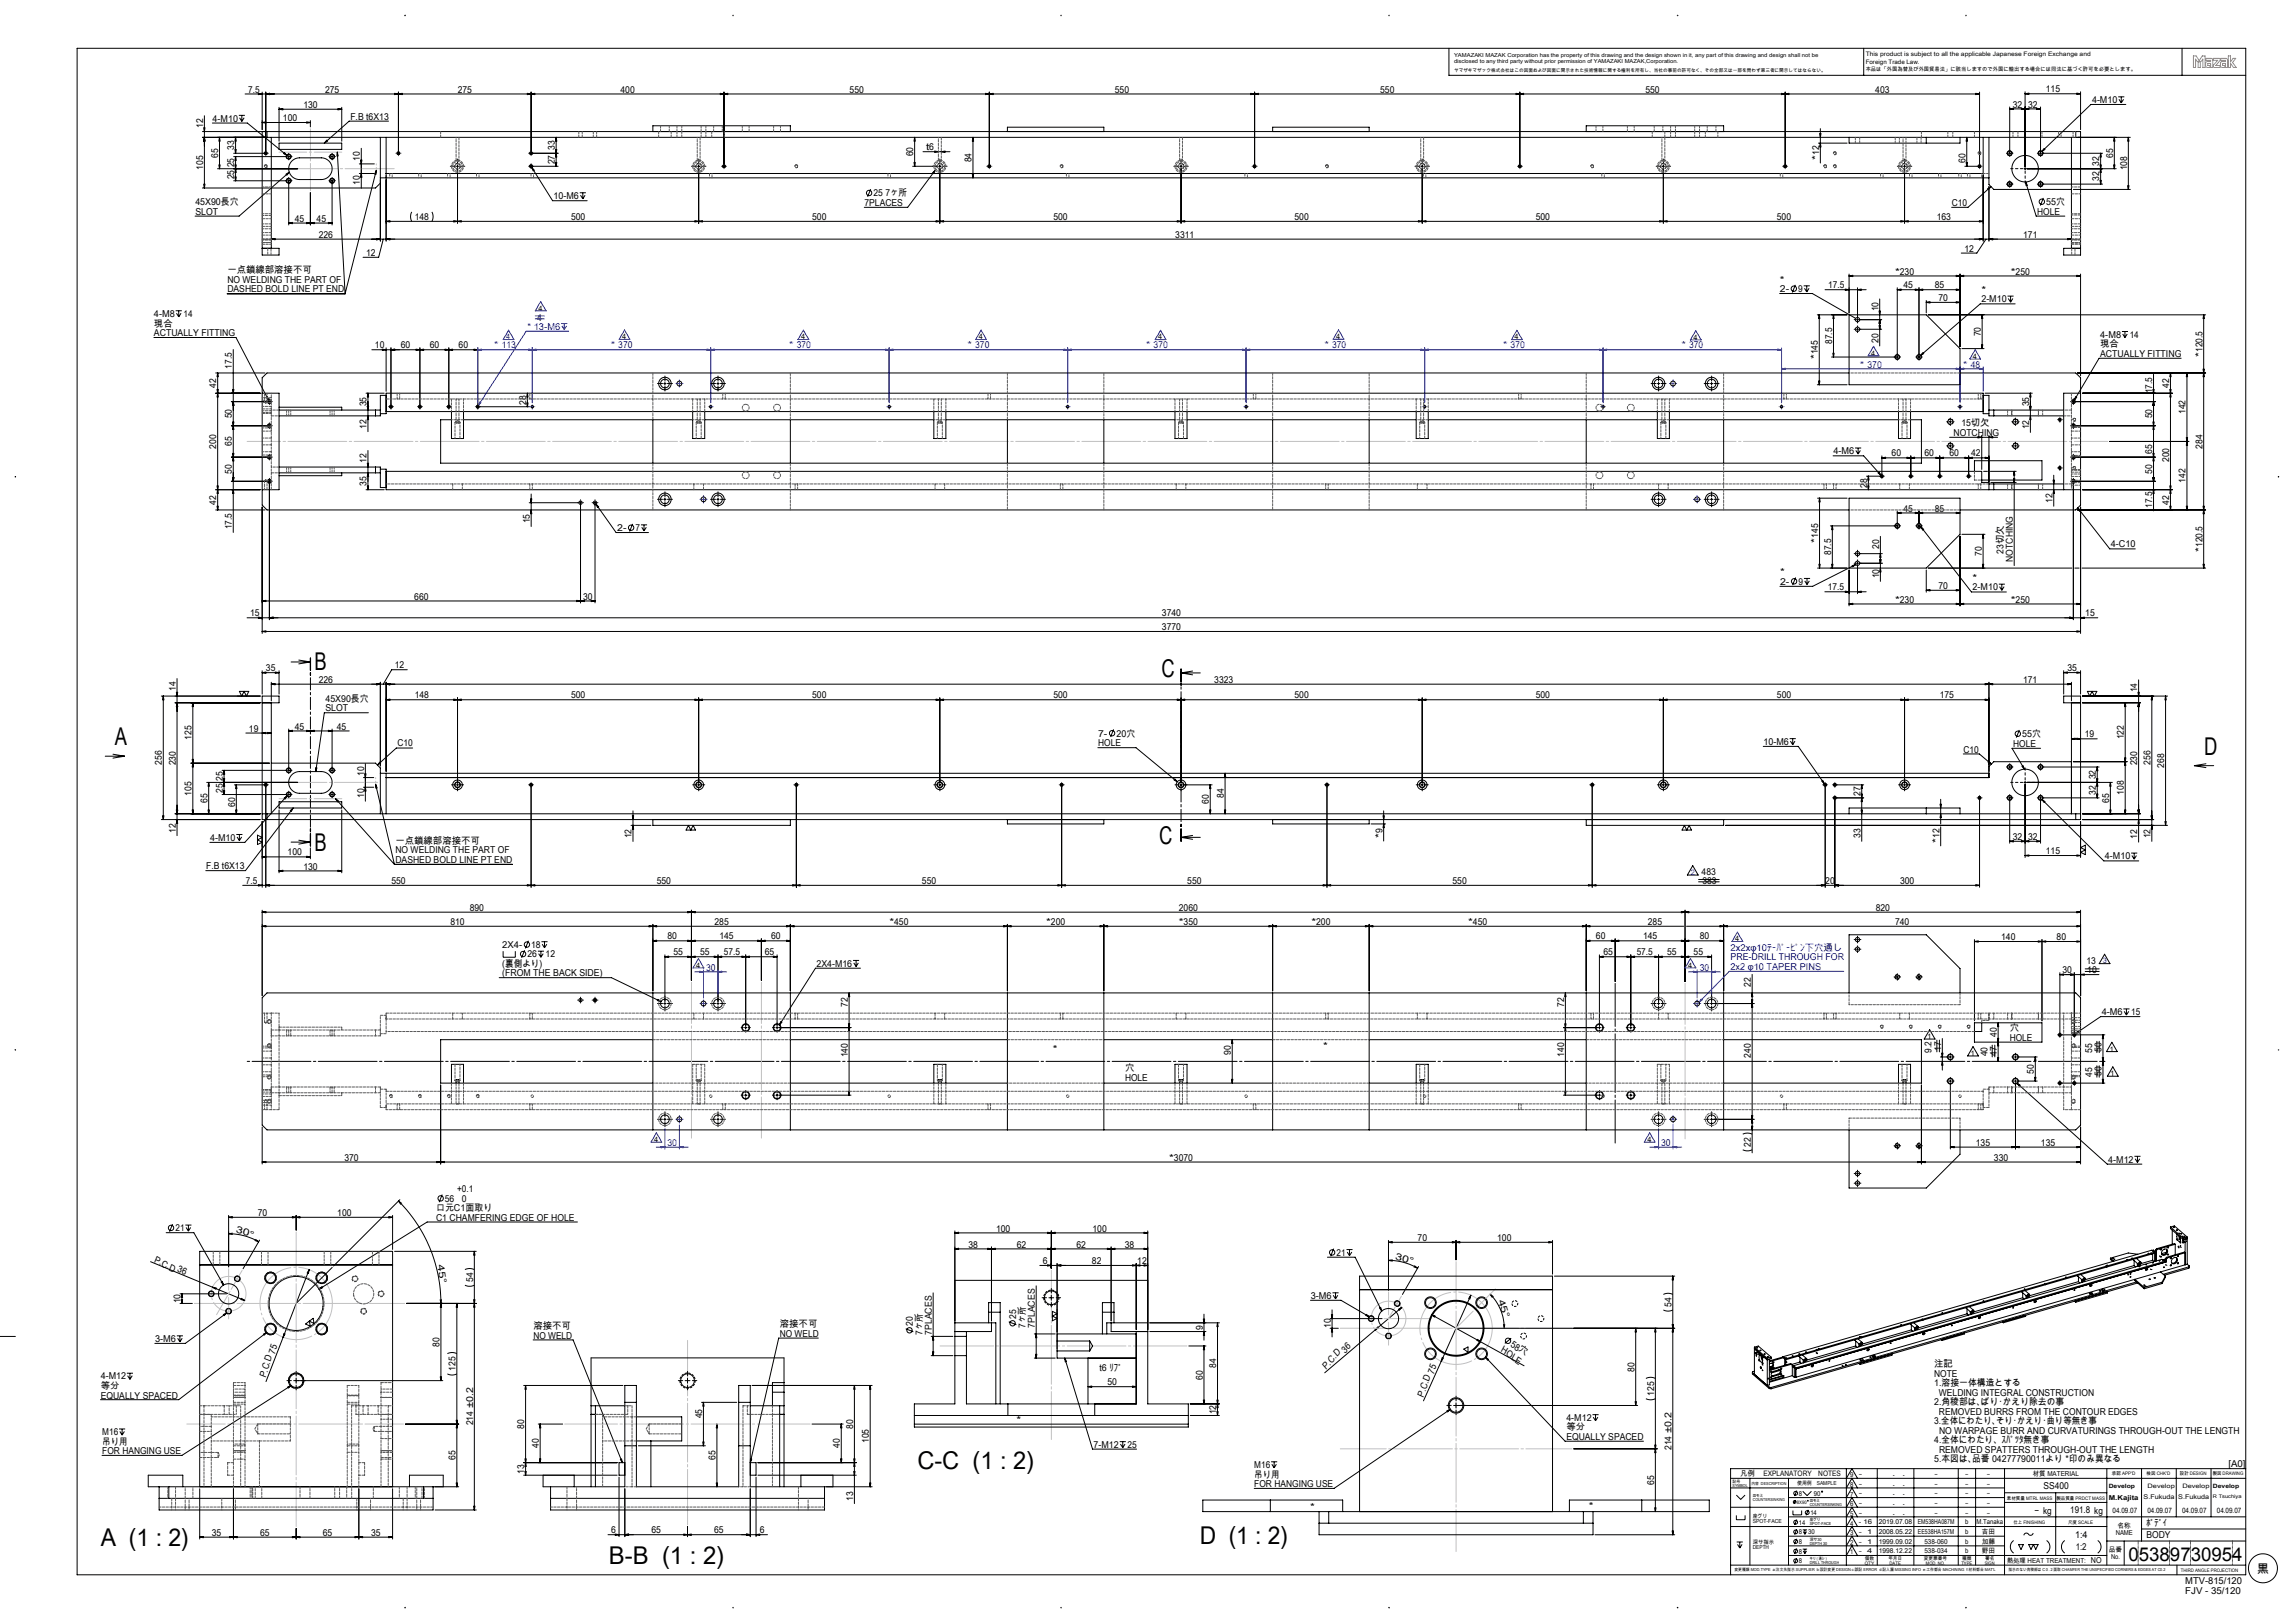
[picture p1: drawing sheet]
<svg xmlns="http://www.w3.org/2000/svg" width="1189mm" height="841mm" viewBox="0 0 1189 841" stroke-linecap="round" stroke-linejoin="round" font-family="sans-serif">
<defs><g id="words">
<g font-size="12.7">
<text x="163" y="347">B</text>
<text x="602" y="351">C</text>
<text x="60" y="386">A</text>
<text x="1142" y="391">D</text>
<text x="601" y="437">C</text>
<text x="163" y="441">B</text>
<text x="475" y="761">C-C (1 : 2)</text>
<text x="52" y="801">A (1 : 2)</text>
<text x="622" y="800">D (1 : 2)</text>
<text x="316" y="810">B-B (1 : 2)</text>
</g>
<text font-size="9.9" x="1103" y="809">05389730954</text>
<text font-size="6.3" x="1170" y="815">黒</text>
<g font-size="4.9">
<text x="129" y="48">7.5</text>
<text x="168" y="48">275</text>
<text x="237" y="48">275</text>
<text x="322" y="48">400</text>
<text x="440" y="48">550</text>
<text x="578" y="48">550</text>
<text x="715" y="48">550</text>
<text x="853" y="48">550</text>
<text x="972" y="48">403</text>
<text x="1060" y="48">115</text>
<text x="1084" y="53">4-M10</text>
<text x="157" y="56">130</text>
<text x="1043" y="56">32</text>
<text x="1051" y="56">32</text>
<text x="110" y="63">4-M10</text>
<text x="147" y="63">100</text>
<text x="182" y="62">F.B t6X13</text>
<text x="105" y="66" transform="rotate(-90 105 66)">12</text>
<text x="121" y="78" transform="rotate(-90 121 78)">33</text>
<text x="288" y="78" transform="rotate(-90 288 78)">33</text>
<text x="480" y="78">t6</text>
<text x="113" y="82" transform="rotate(-90 113 82)">65</text>
<text x="187" y="83" transform="rotate(-90 187 83)">10</text>
<text x="473" y="81" transform="rotate(-90 473 81)">60</text>
<text x="943" y="83" transform="rotate(-90 943 83)">*12</text>
<text x="1095" y="82" transform="rotate(-90 1095 82)">65</text>
<text x="105" y="88" transform="rotate(-90 105 88)">105</text>
<text x="121" y="87" transform="rotate(-90 121 87)">25</text>
<text x="288" y="85" transform="rotate(-90 288 85)">27</text>
<text x="504" y="84" transform="rotate(-90 504 84)">84</text>
<text x="1019" y="84" transform="rotate(-90 1019 84)">60</text>
<text x="1088" y="86" transform="rotate(-90 1088 86)">32</text>
<text x="1102" y="88" transform="rotate(-90 1102 88)">108</text>
<text x="121" y="93" transform="rotate(-90 121 93)">25</text>
<text x="187" y="96" transform="rotate(-90 187 96)">10</text>
<text x="1088" y="94" transform="rotate(-90 1088 94)">32</text>
<text x="453" y="102">25 7ヶ所</text>
<text x="101" y="106">45X90長穴</text>
<text x="287" y="103">10-M6</text>
<text x="448" y="107">7PLACES</text>
<text x="1012" y="107">C10</text>
<text x="1061" y="106">55穴</text>
<text x="101" y="111">SLOT</text>
<text x="215" y="114">148</text>
<text x="296" y="114">500</text>
<text x="421" y="114">500</text>
<text x="546" y="114">500</text>
<text x="671" y="114">500</text>
<text x="796" y="114">500</text>
<text x="921" y="114">500</text>
<text x="1004" y="114">163</text>
<text x="1056" y="111">HOLE</text>
<text x="153" y="115">45</text>
<text x="164" y="115">45</text>
<text x="165" y="123">226</text>
<text x="609" y="123">3311</text>
<text x="1049" y="123">171</text>
<text x="1018" y="130">12</text>
<text x="190" y="133">12</text>
<text x="118" y="142">一点鎖線部溶接不可</text>
<text x="982" y="142">*230</text>
<text x="1042" y="142">*250</text>
<text x="118" y="146">NO WELDING THE PART OF</text>
<text x="923" y="146">*</text>
<text x="948" y="149">17.5</text>
<text x="987" y="149">45</text>
<text x="1003" y="149">85</text>
<text x="118" y="151">DASHED BOLD LINE PT END</text>
<text x="923" y="151">2-</text>
<text x="932" y="151">9</text>
<text x="1005" y="156">70</text>
<text x="1027" y="152">*</text>
<text x="974" y="161" transform="rotate(-90 974 161)">10</text>
<text x="1027" y="157">2-M10</text>
<text x="80" y="164">4-M8</text>
<text x="95" y="164">14</text>
<text x="278" y="166">4</text>
<text x="80" y="169">現合</text>
<text x="80" y="174">ACTUALLY FITTING</text>
<text x="950" y="178" transform="rotate(-90 950 178)">87.5</text>
<text x="974" y="178" transform="rotate(-90 974 178)">20</text>
<text x="1027" y="174" transform="rotate(-90 1027 174)">70</text>
<text x="1089" y="180">現合</text>
<text x="1089" y="175">4-M8</text>
<text x="1104" y="175">14</text>
<text x="194" y="181">10</text>
<text x="208" y="181">60</text>
<text x="223" y="181">60</text>
<text x="238" y="181">60</text>
<text x="1089" y="185">ACTUALLY FITTING</text>
<text x="1142" y="185" transform="rotate(-90 1142 185)">*120.5</text>
<text x="120" y="191" transform="rotate(-90 120 191)">17.5</text>
<text x="942" y="186" transform="rotate(-90 942 186)">*145</text>
<text x="112" y="201" transform="rotate(-90 112 201)">42</text>
<text x="1116" y="204" transform="rotate(-90 1116 204)">17.5</text>
<text x="1124" y="201" transform="rotate(-90 1124 201)">42</text>
<text x="273" y="210" transform="rotate(-90 273 210)">28</text>
<text x="190" y="211" transform="rotate(-90 190 211)">35</text>
<text x="1052" y="211" transform="rotate(-90 1052 211)">35</text>
<text x="1133" y="215" transform="rotate(-90 1133 215)">142</text>
<text x="120" y="217" transform="rotate(-90 120 217)">50</text>
<text x="1017" y="221">15切欠</text>
<text x="1116" y="217" transform="rotate(-90 1116 217)">50</text>
<text x="190" y="222" transform="rotate(-90 190 222)">12</text>
<text x="1013" y="226">NOTCHING</text>
<text x="1052" y="222" transform="rotate(-90 1052 222)">12</text>
<text x="112" y="232" transform="rotate(-90 112 232)">200</text>
<text x="120" y="231" transform="rotate(-90 120 231)">65</text>
<text x="1142" y="232" transform="rotate(-90 1142 232)">284</text>
<text x="190" y="240" transform="rotate(-90 190 240)">12</text>
<text x="950" y="235">4-M6</text>
<text x="980" y="237">60</text>
<text x="998" y="237">60</text>
<text x="1010" y="237">60</text>
<text x="1022" y="237">42</text>
<text x="1116" y="235" transform="rotate(-90 1116 235)">65</text>
<text x="1124" y="240" transform="rotate(-90 1124 240)">200</text>
<text x="120" y="246" transform="rotate(-90 120 246)">50</text>
<text x="1116" y="246" transform="rotate(-90 1116 246)">50</text>
<text x="190" y="252" transform="rotate(-90 190 252)">35</text>
<text x="1133" y="250" transform="rotate(-90 1133 250)">142</text>
<text x="968" y="253" transform="rotate(-90 968 253)">28</text>
<text x="112" y="261" transform="rotate(-90 112 261)">42</text>
<text x="1064" y="261" transform="rotate(-90 1064 261)">12</text>
<text x="1116" y="263" transform="rotate(-90 1116 263)">17.5</text>
<text x="1124" y="261" transform="rotate(-90 1124 261)">42</text>
<text x="987" y="265">45</text>
<text x="1003" y="265">85</text>
<text x="120" y="274" transform="rotate(-90 120 274)">17.5</text>
<text x="275" y="271" transform="rotate(-90 275 271)">15</text>
<text x="320" y="275">2-</text>
<text x="329" y="275">7</text>
<text x="942" y="281" transform="rotate(-90 942 281)">*145</text>
<text x="949" y="288" transform="rotate(-90 949 288)">87.5</text>
<text x="974" y="284" transform="rotate(-90 974 284)">20</text>
<text x="1038" y="287" transform="rotate(-90 1038 287)">23切欠</text>
<text x="1094" y="284">4-C10</text>
<text x="1142" y="286" transform="rotate(-90 1142 286)">*120.5</text>
<text x="1027" y="288" transform="rotate(-90 1027 288)">70</text>
<text x="1043" y="291" transform="rotate(-90 1043 291)">NOTCHING</text>
<text x="923" y="298">*</text>
<text x="974" y="300" transform="rotate(-90 974 300)">10</text>
<text x="923" y="303">2-</text>
<text x="932" y="303">9</text>
<text x="947" y="306">17.5</text>
<text x="1005" y="305">70</text>
<text x="1022" y="301">*</text>
<text x="1022" y="306">2-M10</text>
<text x="215" y="311">660</text>
<text x="302" y="311">30</text>
<text x="982" y="312">*230</text>
<text x="1042" y="312">*250</text>
<text x="130" y="319">15</text>
<text x="602" y="319">3740</text>
<text x="1081" y="319">15</text>
<text x="602" y="327">3770</text>
<text x="138" y="348">35</text>
<text x="205" y="346">12</text>
<text x="1072" y="348">35</text>
<text x="165" y="354">226</text>
<text x="629" y="354">3323</text>
<text x="1049" y="354">171</text>
<text x="91" y="358" transform="rotate(-90 91 358)">14</text>
<text x="1108" y="359" transform="rotate(-90 1108 359)">14</text>
<text x="169" y="364">45X90長穴</text>
<text x="215" y="362">148</text>
<text x="296" y="362">500</text>
<text x="421" y="362">500</text>
<text x="546" y="362">500</text>
<text x="671" y="362">500</text>
<text x="796" y="362">500</text>
<text x="921" y="362">500</text>
<text x="1005" y="362">175</text>
<text x="169" y="368">SLOT</text>
<text x="99" y="383" transform="rotate(-90 99 383)">125</text>
<text x="129" y="379">19</text>
<text x="153" y="378">45</text>
<text x="175" y="378">45</text>
<text x="569" y="382">7-</text>
<text x="579" y="382">20穴</text>
<text x="1048" y="382">55穴</text>
<text x="1081" y="382">19</text>
<text x="1101" y="383" transform="rotate(-90 1101 383)">122</text>
<text x="206" y="387">C10</text>
<text x="569" y="387">HOLE</text>
<text x="914" y="386">10-M6</text>
<text x="1018" y="390">C10</text>
<text x="1043" y="387">HOLE</text>
<text x="84" y="396" transform="rotate(-90 84 396)">256</text>
<text x="91" y="397" transform="rotate(-90 91 397)">230</text>
<text x="1108" y="397" transform="rotate(-90 1108 397)">230</text>
<text x="1115" y="396" transform="rotate(-90 1115 396)">256</text>
<text x="1122" y="398" transform="rotate(-90 1122 398)">268</text>
<text x="115" y="405" transform="rotate(-90 115 405)">25</text>
<text x="189" y="402" transform="rotate(-90 189 402)">10</text>
<text x="1086" y="404" transform="rotate(-90 1086 404)">32</text>
<text x="99" y="412" transform="rotate(-90 99 412)">105</text>
<text x="115" y="411" transform="rotate(-90 115 411)">25</text>
<text x="189" y="414" transform="rotate(-90 189 414)">10</text>
<text x="634" y="414" transform="rotate(-90 634 414)">84</text>
<text x="964" y="412" transform="rotate(-90 964 412)">27</text>
<text x="1086" y="412" transform="rotate(-90 1086 412)">32</text>
<text x="1101" y="412" transform="rotate(-90 1101 412)">108</text>
<text x="107" y="416" transform="rotate(-90 107 416)">65</text>
<text x="122" y="418" transform="rotate(-90 122 418)">60</text>
<text x="627" y="417" transform="rotate(-90 627 417)">60</text>
<text x="1093" y="416" transform="rotate(-90 1093 416)">65</text>
<text x="91" y="431" transform="rotate(-90 91 431)">12</text>
<text x="109" y="436">4-M10</text>
<text x="205" y="437">一点鎖線部溶接不可</text>
<text x="327" y="434" transform="rotate(-90 327 434)">12</text>
<text x="716" y="434" transform="rotate(-90 716 434)">*9</text>
<text x="964" y="434" transform="rotate(-90 964 434)">33</text>
<text x="1005" y="437" transform="rotate(-90 1005 437)">*12</text>
<text x="1043" y="435">32</text>
<text x="1051" y="435">32</text>
<text x="1108" y="435" transform="rotate(-90 1108 435)">12</text>
<text x="1115" y="434" transform="rotate(-90 1115 434)">12</text>
<text x="149" y="443">100</text>
<text x="205" y="442">NO WELDING THE PART OF</text>
<text x="1060" y="443">115</text>
<text x="205" y="447">DASHED BOLD LINE PT END</text>
<text x="1091" y="445">4-M10</text>
<text x="107" y="450">F.B t6X13</text>
<text x="157" y="451">130</text>
<text x="882" y="453">483</text>
<text x="127" y="458">7.5</text>
<text x="203" y="458">550</text>
<text x="340" y="458">550</text>
<text x="478" y="458">550</text>
<text x="615" y="458">550</text>
<text x="753" y="458">550</text>
<text x="882" y="458">383</text>
<text x="946" y="458">20</text>
<text x="985" y="458">300</text>
<text x="243" y="472">890</text>
<text x="611" y="472">2060</text>
<text x="972" y="472">820</text>
<text x="233" y="479">810</text>
<text x="370" y="479">285</text>
<text x="461" y="479">*450</text>
<text x="542" y="479">*200</text>
<text x="611" y="479">*350</text>
<text x="680" y="479">*200</text>
<text x="761" y="479">*450</text>
<text x="854" y="479">285</text>
<text x="982" y="479">740</text>
<text x="260" y="491">2X4-</text>
<text x="275" y="491">18</text>
<text x="346" y="487">80</text>
<text x="373" y="487">145</text>
<text x="400" y="487">60</text>
<text x="827" y="487">60</text>
<text x="852" y="487">145</text>
<text x="881" y="487">80</text>
<text x="1037" y="487">140</text>
<text x="1066" y="487">80</text>
<text x="273" y="496">26</text>
<text x="283" y="496">12</text>
<text x="349" y="495">55</text>
<text x="363" y="495">55</text>
<text x="375" y="495">57.5</text>
<text x="396" y="495">65</text>
<text x="831" y="495">65</text>
<text x="848" y="495">57.5</text>
<text x="864" y="495">55</text>
<text x="878" y="495">55</text>
<text x="260" y="501">(裏側より)</text>
<text x="423" y="501">2X4-M16</text>
<text x="1081" y="499">13</text>
<text x="260" y="506">(FROM THE BACK SIDE)</text>
<text x="1069" y="504">30</text>
<text x="1082" y="504">10</text>
<text x="907" y="511" transform="rotate(-90 907 511)">22</text>
<text x="439" y="522" transform="rotate(-90 439 522)">72</text>
<text x="811" y="522" transform="rotate(-90 811 522)">72</text>
<text x="1089" y="526">4-M6</text>
<text x="1105" y="526">15</text>
<text x="1035" y="537" transform="rotate(-90 1035 537)">40</text>
<text x="1042" y="534">穴</text>
<text x="1042" y="539">HOLE</text>
<text x="546" y="545">*</text>
<text x="686" y="544">*</text>
<text x="1001" y="546" transform="rotate(-90 1001 546)">9.2</text>
<text x="1006" y="545" transform="rotate(-90 1006 545)">17</text>
<text x="1084" y="546" transform="rotate(-90 1084 546)">55</text>
<text x="1089" y="545" transform="rotate(-90 1089 545)">50</text>
<text x="439" y="548" transform="rotate(-90 439 548)">140</text>
<text x="638" y="547" transform="rotate(-90 638 547)">90</text>
<text x="811" y="548" transform="rotate(-90 811 548)">140</text>
<text x="907" y="548" transform="rotate(-90 907 548)">240</text>
<text x="1030" y="547" transform="rotate(-90 1030 547)">40</text>
<text x="1035" y="547" transform="rotate(-90 1035 547)">47</text>
<text x="583" y="555">穴</text>
<text x="1054" y="556" transform="rotate(-90 1054 556)">50</text>
<text x="1089" y="558" transform="rotate(-90 1089 558)">50</text>
<text x="583" y="560">HOLE</text>
<text x="1084" y="558" transform="rotate(-90 1084 558)">45</text>
<text x="1024" y="594">135</text>
<text x="1058" y="594">135</text>
<text x="907" y="594" transform="rotate(-90 907 594)">22</text>
<text x="178" y="601">370</text>
<text x="606" y="601">*3070</text>
<text x="1033" y="601">330</text>
<text x="1093" y="602">4-M12</text>
<text x="237" y="618">+0.1</text>
<text x="231" y="623">56</text>
<text x="239" y="623">0</text>
<text x="226" y="628">口元C1面取り</text>
<text x="134" y="630">70</text>
<text x="175" y="630">100</text>
<text x="226" y="633">C1 CHAMFERING EDGE OF HOLE</text>
<text x="91" y="638">21</text>
<text x="122" y="638" transform="rotate(20 122 638)">3 0 °</text>
<text x="516" y="638">100</text>
<text x="566" y="638">100</text>
<text x="502" y="646">38</text>
<text x="527" y="646">62</text>
<text x="558" y="646">62</text>
<text x="583" y="646">38</text>
<text x="735" y="643">70</text>
<text x="776" y="643">100</text>
<text x="80" y="654" transform="rotate(29 80 654)">P.C.D</text>
<text x="693" y="651">21</text>
<text x="723" y="652" transform="rotate(20 723 652)">3 0 °</text>
<text x="92" y="659" transform="rotate(29 92 659)">36</text>
<text x="227" y="656" transform="rotate(81 227 656)">4 5 °</text>
<text x="541" y="655">6</text>
<text x="566" y="655">82</text>
<text x="589" y="655">12</text>
<text x="245" y="664" transform="rotate(-90 245 664)">54</text>
<text x="94" y="675" transform="rotate(-90 94 675)">10</text>
<text x="679" y="673">3-M6</text>
<text x="777" y="674" transform="rotate(73 777 674)">4 5 °</text>
<text x="866" y="677" transform="rotate(-90 866 677)">54</text>
<text x="527" y="684" transform="rotate(-90 527 684)">25</text>
<text x="276" y="689">溶接不可</text>
<text x="404" y="688">溶接不可</text>
<text x="473" y="687" transform="rotate(-90 473 687)">20</text>
<text x="532" y="688" transform="rotate(-90 532 688)">7ヶ所</text>
<text x="536" y="688" transform="rotate(-90 536 688)">7PLACES</text>
<text x="623" y="689" transform="rotate(-90 623 689)">9</text>
<text x="690" y="688" transform="rotate(-90 690 688)">10</text>
<text x="80" y="695">3-M6</text>
<text x="276" y="694">NO WELD</text>
<text x="404" y="693">NO WELD</text>
<text x="478" y="692" transform="rotate(-90 478 692)">7ヶ所</text>
<text x="483" y="692" transform="rotate(-90 483 692)">7PLACES</text>
<text x="228" y="698" transform="rotate(-90 228 698)">80</text>
<text x="697" y="701" transform="rotate(-49 697 701)">36</text>
<text x="778" y="700" transform="rotate(36 778 700)">HOLE</text>
<text x="783" y="697" transform="rotate(36 783 697)">58穴</text>
<text x="236" y="710" transform="rotate(-90 236 710)">125</text>
<text x="570" y="711">t6 ﾘﾌﾞ</text>
<text x="630" y="709" transform="rotate(-90 630 709)">84</text>
<text x="687" y="710" transform="rotate(-49 687 710)">P.C.D</text>
<text x="847" y="711" transform="rotate(-90 847 711)">80</text>
<text x="1003" y="708">注記</text>
<text x="1003" y="713">NOTE</text>
<text x="52" y="715">4-M12</text>
<text x="52" y="720">等分</text>
<text x="138" y="714" transform="rotate(-74 138 714)">P.C.D75</text>
<text x="574" y="718">50</text>
<text x="623" y="715" transform="rotate(-90 623 715)">60</text>
<text x="1003" y="718">1.溶接一体構造とする</text>
<text x="52" y="725">EQUALLY SPACED</text>
<text x="738" y="724" transform="rotate(-71 738 724)">P.C.D75</text>
<text x="857" y="723" transform="rotate(-90 857 723)">125</text>
<text x="1005" y="723">WELDING INTEGRAL CONSTRUCTION</text>
<text x="1003" y="728">2.角稜部は､ばり･かえり除去の事</text>
<text x="364" y="735" transform="rotate(-90 364 735)">45</text>
<text x="527" y="737">*</text>
<text x="630" y="733" transform="rotate(-90 630 733)">12</text>
<text x="812" y="736">4-M12</text>
<text x="1005" y="733">REMOVED BURRS FROM THE CONTOUR EDGES</text>
<text x="53" y="744">M16</text>
<text x="245" y="739" transform="rotate(-90 245 739)">214 ±0.2</text>
<text x="272" y="740" transform="rotate(-90 272 740)">80</text>
<text x="442" y="740" transform="rotate(-90 442 740)">80</text>
<text x="812" y="741">等分</text>
<text x="1003" y="738">3.全体にわたり､そり･かえり･曲り等無き事</text>
<text x="1005" y="743">NO WARPAGE BURR AND CURVATURINGS THROUGH-OUT THE LENGTH</text>
<text x="53" y="749">吊り用</text>
<text x="450" y="748" transform="rotate(-90 450 748)">105</text>
<text x="812" y="746">EQUALLY SPACED</text>
<text x="1003" y="748">4.全体にわたり、ｽﾊﾟｯﾀ無き事</text>
<text x="53" y="754">FOR HANGING USE</text>
<text x="279" y="750" transform="rotate(-90 279 750)">40</text>
<text x="435" y="750" transform="rotate(-90 435 750)">40</text>
<text x="567" y="750">7-M12</text>
<text x="584" y="750">25</text>
<text x="866" y="751" transform="rotate(-90 866 751)">214 ±0.2</text>
<text x="1005" y="753">REMOVED SPATTERS THROUGH-OUT THE LENGTH</text>
<text x="236" y="757" transform="rotate(-90 236 757)">65</text>
<text x="371" y="757" transform="rotate(-90 371 757)">65</text>
<text x="650" y="761">M16</text>
<text x="1003" y="758">5.本図は､品番 04277790011より *印のみ異なる</text>
<text x="1155" y="760">[A0]</text>
<text x="272" y="764" transform="rotate(-90 272 764)">13</text>
<text x="650" y="766">吊り用</text>
<text x="650" y="771">FOR HANGING USE</text>
<text x="857" y="769" transform="rotate(-90 857 769)">65</text>
<text x="1059" y="772">SS400</text>
<text x="442" y="778" transform="rotate(-90 442 778)">13</text>
<text x="679" y="783">*</text>
<text x="824" y="782">*</text>
<text x="1054" y="784">- kg</text>
<text x="1073" y="784">191.8 kg</text>
<text x="1112" y="791">ﾎﾞﾃﾞｨ</text>
<text x="110" y="796">35</text>
<text x="135" y="796">65</text>
<text x="167" y="796">65</text>
<text x="192" y="796">35</text>
<text x="317" y="795">6</text>
<text x="338" y="795">65</text>
<text x="370" y="795">65</text>
<text x="394" y="795">6</text>
<text x="1076" y="797">1:4</text>
<text x="1113" y="797">BODY</text>
<text x="1076" y="803">1:2</text>
<text x="1133" y="821">MTV-815/120</text>
<text x="1133" y="826">FJV - 35/120</text>
</g>
<g font-size="4.9" fill="#00f">
<text x="273" y="171">* 13-M6</text>
<text x="256" y="181">* 113</text>
<text x="317" y="181">* 370</text>
<text x="409" y="181">* 370</text>
<text x="502" y="181">* 370</text>
<text x="594" y="181">* 370</text>
<text x="687" y="181">* 370</text>
<text x="779" y="181">* 370</text>
<text x="872" y="181">* 370</text>
<text x="964" y="190">* 370</text>
<text x="1018" y="190">* 48</text>
<text x="897" y="493">2x2xφ10ﾃｰﾊﾟｰﾋﾟﾝ下穴通し</text>
<text x="897" y="498">PRE-DRILL THROUGH FOR</text>
<text x="366" y="503">30</text>
<text x="881" y="503">30</text>
<text x="897" y="502">2x2 φ10 TAPER PINS</text>
<text x="346" y="594">30</text>
<text x="861" y="594">30</text>
</g>
<text font-size="4.2" x="1084" y="810">NO</text>
<g font-size="3.9">
<text x="279" y="161">4</text>
<text x="323" y="176">4</text>
<text x="415" y="176">4</text>
<text x="507" y="176">4</text>
<text x="600" y="176">4</text>
<text x="693" y="176">4</text>
<text x="785" y="176">4</text>
<text x="878" y="176">4</text>
<text x="970" y="184">4</text>
<text x="1023" y="186">4</text>
<text x="899" y="488">4</text>
<text x="361" y="501">4</text>
<text x="875" y="501">4</text>
<text x="999" y="538">1</text>
<text x="1093" y="545">1</text>
<text x="1022" y="547">1</text>
<text x="1094" y="558">1</text>
<text x="339" y="592">4</text>
<text x="854" y="592">4</text>
<text x="902" y="765">凡例</text>
<text x="914" y="765">EXPLANATORY　NOTES</text>
</g>
<g font-size="3.9" fill="#00f">
<text x="262" y="176">4</text>
<text x="876" y="453">2</text>
<text x="1090" y="499">3</text>
</g>
<g font-size="3.8">
<text x="1095" y="784">04.09.07</text>
<text x="1113" y="784">04.09.07</text>
<text x="1131" y="784">04.09.07</text>
<text x="1149" y="784">04.09.07</text>
</g>
<g font-size="3.5">
<text x="959" y="766">9</text>
<text x="964" y="765">-</text>
<text x="981" y="765">.</text>
<text x="986" y="765">.</text>
<text x="1003" y="765">-</text>
<text x="1018" y="765">-</text>
<text x="1030" y="765">-</text>
<text x="1054" y="765">材質 MATERIAL</text>
<text x="959" y="771">8</text>
<text x="964" y="770">-</text>
<text x="981" y="770">.</text>
<text x="986" y="770">.</text>
<text x="1003" y="770">-</text>
<text x="1018" y="770">-</text>
<text x="1030" y="770">-</text>
<text x="932" y="775">8</text>
<text x="940" y="775">90</text>
<text x="959" y="776">7</text>
<text x="963" y="780">-</text>
<text x="963" y="775">-</text>
<text x="981" y="775">.</text>
<text x="981" y="780">.</text>
<text x="986" y="775">.</text>
<text x="986" y="780">.</text>
<text x="1003" y="780">-</text>
<text x="1003" y="775">-</text>
<text x="1018" y="780">-</text>
<text x="1018" y="775">-</text>
<text x="1030" y="780">-</text>
<text x="1030" y="775">-</text>
<text x="1093" y="777">M.Kajita</text>
<text x="938" y="785">14</text>
<text x="959" y="786">5</text>
<text x="959" y="781">6</text>
<text x="963" y="785">-</text>
<text x="981" y="785">.</text>
<text x="986" y="785">.</text>
<text x="1003" y="785">-</text>
<text x="1018" y="785">-</text>
<text x="1030" y="785">-</text>
<text x="932" y="790">14</text>
<text x="959" y="790">4</text>
<text x="963" y="790">- 16</text>
<text x="974" y="790">2019.07.08</text>
<text x="994" y="790">EM538HA087M</text>
<text x="1018" y="790">b</text>
<text x="1024" y="790">M.Tanaka</text>
<text x="1098" y="792">名称</text>
<text x="932" y="795">8</text>
<text x="937" y="795">30</text>
<text x="959" y="796">3</text>
<text x="963" y="795">-</text>
<text x="968" y="795">1</text>
<text x="974" y="795">2008.05.22</text>
<text x="994" y="795">EE538HA157M</text>
<text x="1019" y="795">b</text>
<text x="1027" y="795">吉田</text>
<text x="1097" y="795">NAME</text>
<text x="932" y="800">8</text>
<text x="959" y="800">2</text>
<text x="963" y="800">-</text>
<text x="968" y="800">1</text>
<text x="974" y="800">1999.09.02</text>
<text x="997" y="800">538-060</text>
<text x="1019" y="800">b</text>
<text x="1027" y="800">加藤</text>
<text x="932" y="805">8</text>
<text x="959" y="806">1</text>
<text x="963" y="805">-</text>
<text x="968" y="805">4</text>
<text x="974" y="805">1998.12.22</text>
<text x="997" y="805">538-034</text>
<text x="1019" y="805">b</text>
<text x="1027" y="805">野田</text>
<text x="1040" y="810">熱処理 HEAT TREATMENT:</text>
<text x="1093" y="804">品番</text>
<text x="1094" y="808">No.</text>
<text x="932" y="810">8</text>
</g>
<g font-size="3.4">
<text x="1111" y="777">S.Fukuda</text>
<text x="1129" y="777">S.Fukuda</text>
</g>
<g font-size="3.2">
<text x="967" y="29">This product is subject to all the applicable Japanese Foreign Exchange and</text>
<text x="967" y="33">Foreign Trade Law.</text>
</g>
<g font-size="3.1">
<text x="1113" y="771">Develop</text>
<text x="1131" y="771">Develop</text>
</g>
<g font-size="3">
<text x="1093" y="771">Develop</text>
<text x="1147" y="771">Develop</text>
</g>
<g font-size="2.8">
<text x="754" y="30">YAMAZAKI MAZAK Corporation has the property of this drawing and the design shown in it, any part of this drawing and design shall not be</text>
<text x="754" y="33">disclosed to any third party without prior permission of YAMAZAKI MAZAK,Corporation.</text>
<text x="967" y="37">本品は「外国為替及び外国貿易法」に該当しますので外国に輸出する場合には同法に基づく許可を必要とします。</text>
<text x="931" y="770">使用例　SAMPLE</text>
<text x="908" y="786">座グリ</text>
<text x="908" y="789">SPOT-FACE</text>
<text x="908" y="800">深サ指示</text>
<text x="908" y="803">DEPTH</text>
</g>
<text font-size="2.6" x="1147" y="776">R Tsuchiya</text>
<g font-size="2.5">
<text x="754" y="37">ヤマザキマザック株式会社はこの図面および図面に開示された技術情報に関する権利を所有し、当社の事前の許可なく、その全部又は一部を問わず第三者に開示してはならない。</text>
<text x="1095" y="765">承認 APP'D</text>
<text x="1113" y="765">検図 CHK'D</text>
<text x="1130" y="765">設計 DESIGN</text>
<text x="1147" y="765">製図 DRAWING</text>
<text x="931" y="779">8X90</text>
<text x="1040" y="777">素材質量 MTRL MASS</text>
<text x="1066" y="777">製品質量 PRDCT MASS</text>
<text x="1044" y="790">仕上 FINISHING</text>
<text x="1072" y="790">尺度 SCALE</text>
<text x="967" y="808">個数</text>
<text x="979" y="808">年月日</text>
<text x="997" y="808">変更票番号</text>
<text x="1017" y="808">種類</text>
<text x="1029" y="808">署名</text>
<text x="967" y="811">QT'Y</text>
<text x="979" y="811">DATE</text>
<text x="998" y="811">MOD. NO.</text>
<text x="1017" y="811">TYPE</text>
<text x="1029" y="811">SIGN</text>
<text x="1130" y="814">THIRD ANGLE PROJECTION</text>
</g>
<g font-size="2.1">
<text x="898" y="768">記号</text>
<text x="898" y="770">SYMBOL</text>
<text x="908" y="769">内容 DESCRIPTION</text>
<text x="908" y="776">皿モミ</text>
<text x="908" y="778">COUNTERSINKING</text>
<text x="938" y="778">皿モミ</text>
<text x="938" y="780">COUNTERSINKING</text>
<text x="938" y="788">座グリ</text>
<text x="938" y="790">SPOT-FACE</text>
<text x="938" y="798">深サ30</text>
<text x="938" y="800">DEPTH 30</text>
<text x="938" y="808">キリ（通シ）</text>
<text x="899" y="814">変更種類 MOD.TYPE a:注文先指示 SUPPLIER b:設計変更 DESIGN c:誤記 ERROR d:記入漏 MISSING INFO e:工作都合 MACHINING f:材料都合 MAT'L</text>
<text x="938" y="810">DRILL THROUGH</text>
<text x="1041" y="814">指示のない角稜部は C０.２面取 CHAMFER THE UNSPECIFIED CORNERS &amp; EDGES AT C0.2</text>
</g>
</g></defs>
<g fill="none" stroke="#000" stroke-width=".52">
<path d="M40 25h1124v791h-1124zM751 25v14h413M966 25v14M1131 25v14M106 60v37M124 60h3M125 60v3M127 49h899M134 48l2 1h-2M136 48v19M138 48v30M140 48l-2 1h2"/>
<path d="M145 56v17M145 57h32M145 57h2M147 56l-2 1M175 56l2 1M177 56v17M177 57h-2M205 48l2 1M207 48v30M207 49h1M207 49h-2M208 48l-1 1"/>
<path d="M273 48l2 1M275 48v30M275 49h2M275 49h-2M277 48l-2 1M373 48l2 1M375 48v37M375 49h2M375 49h-2M377 48l-2 1M511 48l4 1M513 48v37"/>
<path d="M515 48l-4 1M648 48l2 1M650 48v37M650 49h2M650 49h-2M652 48l-2 1M786 48l4 1M788 48v37M790 48l-4 1M923 48l2 1M925 48v37M925 49h2"/>
<path d="M925 49h-2M927 48l-2 1M1024 48l2 1M1026 48v37M1026 49h-2M1042 55v23M1042 56h16M1042 56l2 1M1044 56h-2M1048 56h2M1050 48v38M1050 49h28"/>
<path d="M1050 49h2M1050 56l2 1M1050 56l-2 1M1052 48l-2 1M1052 56h-2M1056 56h2M1058 55v23M1058 56l-2 1M1076 48l2 1M1078 48v19M1078 49h-2M1098 50h3"/>
<path d="M1098 51l1 2M1099 50v3M1101 51l-2 2M1102 54h-18l-26 25M105 68h973v64h-8v-3h8M105 71h999M106 66v2v-2M106 73v-2v2M110 64h18l21 17M114 71v16M114 71v2M114 71l-1 2"/>
<path d="M121 79h16M122 77v2M122 71v8M122 71v2M124 61l1 2M127 61l-2 2M136 68v64h9v-3h-9M136 63h25M136 63l2 1M137 79h1M138 79v1M138 63h-2"/>
<path d="M138 68v3M141 71v58M145 74h32v3h-32zM147 80l2 1M147 79l2 2M159 63h2M161 62v4M161 63l-2 1M169 73l-1 1M170 73l-2 1M175 79l4 73M175 79v2"/>
<path d="M187 77v21M197 71v54M200 71v54M201 63h-20l-13 11M206 79h1M207 79v1M275 79h1M275 79v1M276 79h13M288 77l1 4M288 71v15M288 71l1 2"/>
<path d="M288 71v2M289 77l-1 4M338 68v-3h72v3M474 71v15M474 71v2M478 79h14M484 78l2 1h-2M490 78l-2 1h2M504 71v21M504 71l1 2M504 71v2M522 68v-2h50v2"/>
<path d="M660 68v-2h50v2M822 68v-3h71v3M943 74h14M943 69l1 2v-2M943 76l1-2v2M944 67v17M958 71v3h58v-3M998 71v3M1019 71v15M1019 71l1 2M1019 71v2M1028 71v54"/>
<path d="M1031 71v25l2 2h41M1041 79h1M1042 79v1M1057 79h1M1058 79v1M1059 79h31M1059 77l-1 2M1060 77l-2 2M1074 71v58M1076 68v3M1089 79v16M1089 79v2"/>
<path d="M1089 79l-1 2M1096 71v2M1096 71v16M1103 71v27M1103 71v2M105 97h35M106 95v2M113 87h41M113 85l1 2M114 85v2M121 81h28M121 94h28"/>
<path d="M122 85v4M122 92v2M122 81v13M122 81v2M149 81h1M149 94h1M150 81v1M150 93v1M150 95v22M150 89l-26 23h-23M150 89l-1 2M150 89l-2 1"/>
<path d="M151 83l4-1h12a6 6 0 0 1 5 5 6 6 0 0 1-5 6h-12a6 6 0 0 1-5-4 6 6 0 0 1 1-6zM161 100v17M172 81h1M172 94h1M172 81v1M172 93v1M172 95v22M186 90h8M186 85h8M187 92v-2l1 2M187 83v2l1-2M195 88l-16 64"/>
<path d="M195 88v2M195 88l-1 2M197 95l-2 2h-54M197 92h834M200 90h828M237 86h1M237 86v1M237 87v29M275 86h1M275 86v1M276 87l10 17h18M276 87l1 1"/>
<path d="M276 87v2M276 86h13M288 84v2M289 84l-1 2M300 100h4M302 100v3M361 86h2M362 86v1M362 87v29M375 86h1M375 86v1M451 98l-1 4"/>
<path d="M473 86h13M474 84v2M485 88l-15 19h-22M485 88l-1 2M485 88l-2 2M487 86h1M487 86v1M487 87v29M504 90v2M505 90l-1 2M512 86h1M513 86v1"/>
<path d="M612 86h1M612 86v1M612 87v29M650 86h1M650 86v1M736 86h2M737 86v1M737 87v29M787 86h1M788 86v1M862 86h1M862 86v1"/>
<path d="M862 87v29M925 86h1M925 86v1M987 86h1M987 86v1M987 87v29M1018 86h7M1019 84v2M1020 84l-1 2M1025 86h2M1026 86v1M1031 97v28"/>
<path d="M1032 97l-12 10h-8M1032 97l-1 1M1032 97l-2 1M1041 95h1M1042 95v1M1049 87h1M1050 87v1M1050 94l5 18h15M1050 94l1 2M1050 94v2M1051 87h46M1057 95h1"/>
<path d="M1058 95v1M1059 95h31M1075 98h29M1088 85l1 4M1088 93l1 2M1089 85l-1 4M1089 93v2M1096 85v2M1103 96v2M150 116h22M150 116h2M152 115l-2 1"/>
<path d="M159 115l2 1M161 116h2M161 116h-2M163 115l-2 1M170 115l2 1M172 116h-2M200 115h828M200 115h2M202 114l-2 1M213 110v2v3M224 110v2v3M235 114l4 1"/>
<path d="M239 114l-4 1M301 101l1 2M303 101l-1 2M360 114l4 1M364 114l-4 1M485 114l2 1M487 115h2M487 115h-2M489 114l-2 1M610 114l2 1M612 115h2M612 115h-2"/>
<path d="M614 114l-2 1M735 114l4 1M739 114l-4 1M860 114l2 1M862 115h2M862 115h-2M864 114l-2 1M985 114l2 1M987 115h-2M987 115h2M989 114l-2 1M1026 114l2 1"/>
<path d="M1028 115h-2M1059 103l-1 4M141 124h933M141 124h2M143 124h-2M195 124h2h-2M199 124l-3 9h-8M202 124h-2h2M1026 124h2h-2M1029 124l-4 7h-8M1033 124h-2h2M1072 124h2"/>
<path d="M1074 124h-2M118 152h61M922 152h17l22 13M931 148l-2 4M935 148h3M935 149l1 2M936 148v3M938 149l-2 2M946 150h21M956 150h2h-2M958 143h120M958 142v20"/>
<path d="M958 143h2M960 143h-2M963 149v16M965 150h-2h2M974 155v24M983 150h33M983 149v35M983 150h2M985 150h-2M993 150h2M995 149v35M995 150h2"/>
<path d="M995 150h-2M997 150h-2M998 156v6M998 157h18M998 157h2M1000 156l-2 1M1014 143h2M1014 156l2 1M1014 150h2M1016 142v38M1016 143h2M1016 143h-2"/>
<path d="M1016 157h-2M1016 150h-2M1018 143h-2M1041 153h3M1041 155l1 2M1042 153v4M1043 155l-1 2M1044 157h-18l-31 27M1076 143h2M1078 142v53M1078 143h-2M80 175h42l17 32"/>
<path d="M91 161h3M91 162l2 2M93 161v3M94 162l-1 2M942 163h15M943 163v36M943 163v2M950 163v22M950 163l1 2M950 163v2M958 163h40l18 18v18h-58zM962 171h1"/>
<path d="M962 166h1M963 165v1M963 170v1M964 171h11M964 166h11M974 169v2l1-2M974 168v-2l1 2M974 161v2l1-2M999 163h144M1027 179v2M1027 163v18M1027 163l1 2"/>
<path d="M1027 163v2M1028 179l-1 2M1100 172h3M1100 173l1 2M1101 172v3M1103 173l-2 2M1142 163v131M1142 163l1 2M1142 163v2M112 193h25M113 193v71M113 193v2"/>
<path d="M113 193l-1 2M121 181v95M193 181h55M198 181h2l-2 1M200 180v23M203 180v30M205 181h-2l2 1M216 181h2M218 180v30M218 181l2 1M218 181l-2 1M220 181h-2"/>
<path d="M231 181h2M233 180v30M233 181l-2 1M233 181l2 1M235 181h-2M246 181h2M248 180v30M248 181l-2 1M344 199h1M345 198v1M372 199h1M372 198v1"/>
<path d="M859 199h1M860 198v1M886 199h2M887 198v1M942 199h15M943 197v2M949 185h33M950 183v2M951 183l-1 2M958 193h-820l-2 3v66l2 2h820M983 185h1M983 184v2"/>
<path d="M994 185h1M995 184v2M997 183l-2 1M1016 193h60l2 3v66l-2 2h-60M1017 181h11M1077 193h66M1116 194v71M1125 193v2M1125 193v71M1131 186h-43l-13 21M1134 193v71M1134 193v2"/>
<path d="M1134 193l-1 2M1142 191l1 4M1143 191l-1 4M112 204h23M112 202l1 2M113 204v2M113 204l-1 2M113 202v2M120 208h19M121 202v2v-2M121 210v-2v2M121 219v4"/>
<path d="M136 204h9v50h-9M138 206l1 1M139 205v2M139 208h1M140 208v1M145 211h32v1M145 212h52M190 204h9M190 211l1 1v-1M190 218l1-3v3M191 204v20M191 204v2"/>
<path d="M191 204l-1 2M195 212v3M197 214h3v-10h828v10h3M200 205h-3v10h-52M200 213h828M202 211h1M203 210v1M217 211h1M218 210v1M232 211h1M233 210v1M234 213v14h6v-14"/>
<path d="M234 218h-6v22h768v-22h-6M240 218h119M247 211h1M248 210v1M249 211h25M273 209v2M273 204v7M273 204l1 2M273 204v2M274 209l-1 2M338 218v22M359 213v14h6v-14"/>
<path d="M365 218h119M410 218v22M484 213v14h6v-14M490 218h119M522 218v22M572 218v22M609 213v14h6v-14M615 218h119M660 218v22M710 218v22M734 213v14h6v-14M740 218h119"/>
<path d="M822 218v22M859 213v14h6v-14M865 218h119M893 218v22M984 213v14h6v-14M1010 219h2M1011 218v1M1028 205h3v10h39M1029 204h24M1031 212h39M1033 212v3M1044 219h1"/>
<path d="M1045 218v1M1052 211v1l1-1M1052 218v-3l1 3M1052 204v20M1052 204l1 2M1052 204v2M1067 218h1M1068 217v1M1074 208h1M1075 208v1M1076 208h41M1076 206l-1 1"/>
<path d="M1078 204h-8v50M1079 204h47M1116 202v2l1-2M1116 210v-2l1 2M1116 219l1 4M1117 219l-1 4M1125 202v4M120 221h19M120 237h19M121 235v4M139 221h1M139 237h1"/>
<path d="M140 220v1M140 236v2M191 233v21M950 236h16l9 10M961 232h4M962 233l1 2M963 232v3M964 233l-1 2M975 237h56M975 236v10M975 237l2 1M977 237h-2"/>
<path d="M988 237l4 1M990 236v10M992 237l-4 1M1003 237l4 1M1005 236v10M1007 237l-4 1M1010 231h2M1010 227h25M1011 230v2M1018 237h2M1020 236v10M1020 237l2 1"/>
<path d="M1020 237l-2 1M1022 237h-2M1025 226l2 1h-2M1027 226v17M1029 237h2M1031 226v24M1031 237l-2 1M1033 226l-2 1h2M1044 231h1M1045 230v2M1074 221h1M1074 237h1"/>
<path d="M1075 220v1M1075 236v2M1076 221h41M1076 237h41M1093 229h41M1116 235l1 4M1117 235l-1 4M1133 227l1 4M1134 227l-1 4M112 254h23M112 252l1 2M113 254v2"/>
<path d="M113 254l-1 2M113 252v2M120 249h19M121 247v2v-2M121 256v-2v2M139 249h1M140 249v1M140 250v71M145 242h52v11h3M145 245h52M177 245v1h-32M190 254h9"/>
<path d="M190 247l1-2v2M190 240l1 2v-2M190 252l1 2M191 252v2M195 242v3M197 243h3v11h878M200 244h827v6h4v4M275 258v3l1-3M275 256v17M301 260v1M308 260v1M344 259h1"/>
<path d="M345 258v1M372 259h1M372 258v1M859 259h1M860 258v1M886 259h2M887 258v1M942 258h15M943 258v36M943 258v2M958 258h58v19l-18 17h-40zM967 247h7"/>
<path d="M968 252v2M968 247v7M968 247l1 2M968 247v2M969 252l-1 2M973 245l2 1M974 245l1 1M975 247h1M975 246v1M990 247h1M990 246v1M1005 247h1"/>
<path d="M1005 246v1M1020 247h1M1020 246v1M1023 244v-5h35v10h-31M1028 244h2M1031 251h39M1032 244h13M1032 250h13M1033 251v3M1044 248v2v-2M1044 244v49M1044 244v2"/>
<path d="M1064 256v-2l1 2M1064 249v2l1-2M1064 246v16M1067 243h1M1068 242v1M1074 249h1M1075 249v1M1075 250v71M1076 249h41M1079 254h47M1116 247v2l1-2M1116 256v-2l1 2"/>
<path d="M1125 252v2M1125 254v2M112 264h25M112 262l1 2M113 262v2M136 263v65M274 261h26M275 266v-2l1 2M300 261h2M301 261v51M308 261h1M308 261v51"/>
<path d="M309 261l10 15h17M309 261l1 2M328 271l-2 4M332 272h3M333 273l1 2M334 272v3M335 273l-1 2M949 272h33M950 272v22M950 272v3M950 272l-1 3M975 278v23"/>
<path d="M983 272h1M983 266h33M983 265v7M983 272v1M983 266h2M985 265l-2 1M993 265l2 1M994 272h1M995 265v7M995 272v1M995 266h2M995 266h-2"/>
<path d="M996 273l26 34h18M996 273l1 1M996 273l1 2M997 265l-2 1M1014 265l2 1M1016 278v36M1016 266h-2M1017 277h12M1028 277v17M1028 277v2M1077 264h66M1077 263l17 21h13"/>
<path d="M1077 263l1 2M1078 263v65M1125 262v2M1133 262l1 2M1134 262v2M1142 262l1 4M1143 262l-1 4M931 299l-2 4M935 300h3M937 300v3M942 294h15M943 292v2"/>
<path d="M949 292l1 2M950 292v2M958 295v19M962 293l-22 11h-17M962 293l-2 1M962 293h-2M962 292h1M962 287h1M963 286v1M963 291v2M963 293v15M964 292h12"/>
<path d="M964 287h12M974 296l1-2v2M974 290l1 2v-2M974 289l1-2v2M998 295v12M999 294h75M1028 292v2M1075 294h3M1079 294h64M1142 292v2M1143 292l-1 2M134 320h2h-2"/>
<path d="M136 311h172M136 311l2 1M138 311h-2M142 320h-2h2M299 311l4 1M303 311l-4 1M306 311h2M308 311l-2 1M935 301l2 2M938 301l-1 2M946 307h21M956 306l2 1h-2"/>
<path d="M958 313h120M958 313h2M960 313h-2M965 306l-2 1h2M998 306h18M998 306h2M1000 306h-2M1014 306h2M1014 313h2M1016 306h-2M1016 313h2M1016 313h-2"/>
<path d="M1018 313h-2M1036 303h3M1036 304l2 2M1038 303v3M1039 304l-1 2M1073 320h2h-2M1076 313h2M1078 313h-2M1080 320h-2h2M128 320h959M136 327h942M136 327l2 1"/>
<path d="M138 327h-2M1076 327h2M1078 327l-2 1M91 359l1 2v-2M92 352v81M124 358h5l-1 3-1-3-2 3zM136 349h9M136 348v12M136 349h2M138 348l-2 1M141 355h933M141 354v9"/>
<path d="M141 355h2M143 354l-2 1M143 348l2 1M145 348v12M145 349h-2M151 343h10M155 342l6 1M161 343l-6 1M195 354l2 1h-2M197 354v43M200 354v46M202 354l-2 1h2"/>
<path d="M211 347h-8l-4 8M612 349h10M612 349l6 1M618 348l-6 1M1029 354l4 1M1031 354v49h-831M1033 354l-4 1M1070 349h8M1070 348v12M1070 349h2M1072 354l2 1M1072 348l-2 1"/>
<path d="M1074 354v9M1074 355h-2M1076 348l2 1M1078 348v12M1078 349h-2M1082 358h5l-1 3-2-3-1 3zM1108 359v2l1-2M1108 352v84M84 361h51M85 361v64M85 361v2M85 361l-1 2"/>
<path d="M91 364h44M91 366l1-2v2M100 364v58M100 364v2M127 380h14M136 364h9v-3h-9v64h942v-64h-8v3h8M138 379l-2 1h2M139 379l2 1M141 364v58M141 380h-2M150 379h31M150 378v20"/>
<path d="M150 379h2M152 378l-2 1M159 378l2 1M161 379h2M161 379h-2M163 378l-2 1M170 378l2 1h-2M172 378v20M191 369h-23l-4 31M200 363h831M200 363h2M202 362l-2 1"/>
<path d="M235 362l4 1M237 362v44M239 362l-4 1M360 362l4 1M362 362v44M364 362l-4 1M485 362l2 1M487 362v44M487 363h2M487 363h-2M489 362l-2 1M577 378l-1 4"/>
<path d="M610 362l2 1M612 362v44M612 363h2M612 363h-2M614 362l-2 1M735 362l4 1M737 362v44M739 362l-4 1M860 362l2 1M862 362v44M862 363h2M862 363h-2"/>
<path d="M864 362l-2 1M985 362l2 1M987 362v44M987 363h2M987 363h-2M989 362l-2 1M1029 362l2 1M1031 363h-2M1047 378l-2 4M1074 364v58M1079 361h44M1079 364h30"/>
<path d="M1102 364v58M1102 364v2M1102 364l-1 2M1108 366v-2l1 2M1115 361v75M1115 361l1 2M1115 361v2M1122 361v67M1122 361l1 2M1122 361v2M55 392h10M59 391l6 1"/>
<path d="M65 392l-6 1M99 395h41M100 393v4M115 399h34M116 399v13M116 399v2M141 395h54l2 3v24M149 399h1M150 399v1M164 398v2M172 399h1M172 399v1"/>
<path d="M189 396v19M197 395l-1 1M214 388h-9l-9 8M569 387h20l21 18M914 387h18l14 19M928 383h3M928 384l1 2M929 383v3M930 384l-1 2M1018 391h8l6 5M1030 395l2 1M1031 394l1 2"/>
<path d="M1041 397h1M1042 397v1M1048 397l1 2M1049 397v2M1057 397h1M1058 397v1M1058 388h-15l6 11M1059 397h29M1074 383h13M1074 383h2M1074 395h-41l-2 2M1075 395h28"/>
<path d="M1076 382l-2 1M1076 382l2 1h-2M1087 397v16M1087 397v2M1101 393l1 4M1102 393l-1 4M1137 397h10M1137 397l6 1M1143 396l-6 1M91 420l1 2v-2M100 420v2M107 405h47"/>
<path d="M108 420v2M108 405v17M108 405l1 2M108 405v2M109 420l-1 2M115 412h34M116 410v2M116 403v4M121 407h16M122 420v2M122 407v15M122 407l1 2"/>
<path d="M122 407v2M123 420l-1 2M137 407h1M138 406v1M138 408v52M145 415h32v4h-32zM145 420v32M149 412l-22 25h-18M149 412l-1 2M149 412l-2 2M149 412h1M150 411v1"/>
<path d="M151 401l4-1h12a6 6 0 0 1 5 5 6 6 0 0 1-5 6h-12a6 6 0 0 1-5-3 6 6 0 0 1 1-7zM152 419l-25 32h-20M152 419l-1 1M152 419l-2 1M172 412h1M172 411v1M174 414l30 34M174 414l2 1M174 414l1 2M177 420v32M188 408h6M188 403h6"/>
<path d="M189 410v-2l1 2M189 401v2l1-2M195 406l9 42M195 406l1 2M195 406v2M197 401h834M200 401v21M237 407h1M237 406v1M275 407h1M275 406v1M275 408v52"/>
<path d="M361 407h2M362 406v1M412 407h1M413 406v1M413 408v52M487 407h1M487 406v1M550 407h1M550 406v1M550 408v52M608 404l2 1M609 404l1 1"/>
<path d="M612 407h1M612 406v1M613 407h15M627 420v2M627 407v15M627 407l1 2M627 407v2M628 420l-1 2M635 420v2M635 401v21M635 401v2M687 407h1"/>
<path d="M688 406v1M688 408v52M736 407h2M737 406v1M825 407h1M825 406v1M825 408v52M862 407h1M862 406v1M944 405l2 1M945 404l1 2M945 407h2"/>
<path d="M946 406v1M946 408v52M950 407h2M950 413h2M951 406v1M951 413v1M951 414v46M952 407h14M952 413h14M965 420v2v-2M965 411v4M965 407v29"/>
<path d="M965 407v2M987 407h1M987 406v1M998 419v3M1006 417v2v-2M1006 414v13M1025 413h2M1026 413v1M1026 414v46M1041 413h1M1042 413v1M1042 414v23"/>
<path d="M1049 405h1M1050 405v1M1050 406v38M1051 405h44M1057 413h1M1058 413v1M1058 414v23M1058 414l32 32h19M1058 414l2 1M1058 414l1 2M1059 413h29M1087 403v4"/>
<path d="M1087 411v2M1094 420v2M1094 405v17M1094 405v2M1101 420l1 2M1102 420v2M1108 420v2l1-2M84 425h51M84 423l1 2M85 423v2M91 422h44M91 427l1-2v2"/>
<path d="M122 432h4M123 434l1 2M124 432v4M125 434l-1 2M133 433l3 1-3 1 3 1-3 2zM136 426v34M136 422h942M138 422v3M151 436h10M155 435l6 1M161 436l-6 1M161 439v6"/>
<path d="M327 428h10M328 430v-2v2M328 423v2v-2M328 420v16M338 425v3h72v-3M357 428l1 2 1-2 1 2h-4zM522 425v2h50v-2M612 434h10M612 434l6 1M618 433l-6 1M660 425v2h50v-2M711 427h7"/>
<path d="M717 429v-2l1 2M717 423v2l1-2M717 420v16M822 425v3h71v-3M873 428l1 2 1-2 2 2h-5zM894 428h229M958 422v-3h58v3M1006 424v-2v2M1006 428v10M1042 436h16M1042 436h2M1044 436h-2"/>
<path d="M1048 436h2M1050 436h2M1050 436h-2M1052 436h-2M1056 436h2M1058 436h-2M1076 422v3M1078 426v18M1078 439l3-1v5l-3-1 3-2zM1079 425h37M1079 422h30M1108 427v-2l1 2"/>
<path d="M1115 423v2l1-2M1115 430v-2l1 2M1122 426v2M1123 426l-1 2M126 459h900M134 458l2 1h-2M136 444h25M136 444h2M138 444h-2M140 458l-2 1h2M145 451h32M145 451l2 1"/>
<path d="M147 451h-2M159 444h2M161 444h-2M175 451h2M177 451l-2 1M204 448h62M273 458l2 1M275 459h-2M275 459h2M277 458l-2 1M411 458l2 1M413 459h-2"/>
<path d="M413 459h2M415 458l-2 1M548 458l4 1M552 458l-4 1M686 458l2 1M688 459h2M688 459h-2M690 458l-2 1M823 458l4 1M827 458l-4 1M877 449l3 4h-5zM880 457h11"/>
<path d="M880 456h11M944 458l2 1h-2M953 458l-2 1h2M1024 458l2 1M1026 459h-2M1050 443h28M1050 443l2 1M1052 443h-2M1076 443h2M1078 443l-2 1M1105 442h3M1105 443l1 2"/>
<path d="M1106 442v3M1107 443l-1 2M136 472v44M136 473h942M136 473h2M136 480h737M136 480h2M138 472l-2 1M138 480h-2M336 480h4M338 479v34M340 480h-4"/>
<path d="M356 472l4 1M358 472v36M360 472l-4 1M408 480h2M410 479v34M410 480h2M410 480h-2M412 480h-2M520 480h2M522 479v34M522 480h2M522 480h-2"/>
<path d="M524 480h-2M570 480h4M572 479v34M574 480h-4M658 480h2M660 479v34M660 480h2M660 480h-2M662 480h-2M708 480h2M710 479v34M710 480h2"/>
<path d="M710 480h-2M712 480h-2M820 480h2M822 479v34M822 480h2M822 480h-2M824 480h-2M871 472l2 1M873 472v37M873 473h2M873 473h-2M874 480h204"/>
<path d="M875 472l-2 1M891 480h2M893 479v34M893 480h2M893 480h-2M895 480h-2M1076 472l2 1M1076 480h2M1078 472v44M1078 473h-2M1078 480h-2M261 493v3h6v-3"/>
<path d="M272 492l-2 4M274 487l-2 4M279 493h3M279 494l1 2M280 493v3M281 488h3M281 489l1 2M282 494l-2 2M282 488v3M283 489l-1 2M338 488h72M338 488h2"/>
<path d="M340 487l-2 1M345 496h58M345 495v24M345 496h2M347 495l-2 1M356 495l4 1M356 487l4 1M360 495l-4 1M360 487l-4 1M370 495l2 1M372 495v24M372 496h-2"/>
<path d="M372 496h2M374 495l-2 1M384 495l5 1M387 495v37M389 495l-5 1M393 487l2 1M395 486v22M395 488h-2M395 488h2M397 487l-2 1M401 495l2 1M403 495v37"/>
<path d="M403 496h-2M408 487l2 1M410 488h-2M442 498h3M443 499l1 2M444 498v3M445 499l-1 2M822 488h71M822 488h2M824 487l-2 1M829 496h58M829 495v37"/>
<path d="M829 496h2M831 495l-2 1M835 487l2 1M837 486v23M837 488h2M837 488h-2M839 487l-2 1M843 495l4 1M845 495v37M847 495l-4 1M858 495l2 1M860 495v24"/>
<path d="M860 496h2M860 496h-2M862 495l-2 1M871 487l2 1M871 495l2 1M873 496h2M873 488h-2M873 496h-2M873 488h2M875 495l-2 1M875 487l-2 1M885 495l2 1"/>
<path d="M887 495v24M887 496h-2M891 487l2 1M893 488h-2M962 492h1M962 487h1M963 486v1M963 491v1M1023 487v42M1023 488h55M1023 488h2M1025 488h-2"/>
<path d="M1056 488h2M1058 487v42M1058 488h-2M1058 488h2M1060 488h-2M1076 488h2M1078 488h-2M1091 494l3 5h-6zM136 517l2-2h938l2 2v66l-2 2h-938l-2-2zM259 507h58l26 12M300 518h2M301 518v1"/>
<path d="M308 518h1M308 518v1M338 515v70M341 518l2 1M345 519v2M372 519v2M410 515v70M440 515v52M440 515v2M446 502h-23l-19 29M522 515v70M572 515v70"/>
<path d="M660 515v70M710 515v70M811 515v52M811 515l1 2M811 515v2M822 515v70M860 519v2M887 519v2M893 515v70M908 517v-2l1 2M908 518l1 4M908 505v92"/>
<path d="M909 518l-1 4M958 515v-31h40l18 18v13M983 506h1M983 506v1M994 506h1M995 506v1M1068 504v31M1068 505h20M1068 505h2M1070 505h-2M1073 505h2h-2M1075 504v31"/>
<path d="M1080 505h-2h2M1081 503h7M1081 502h7M338 539h-110v22h110M344 520h1M372 520h1M386 532h1M387 532v1M402 532h1M403 532v1M404 532h37M405 529l-1 2"/>
<path d="M405 530l-1 1M410 539h112M440 530v5M572 539h88M639 539v22M639 539v2M639 539l-1 2M710 539h112M810 532h18M811 530l1 5M812 530l-1 5M828 532h2"/>
<path d="M829 532v1M845 532h1M845 532v1M859 520h1M886 520h2M888 520h21M893 539h103v22h-103M1000 534l3 4h-6zM1004 539v6M1005 539v6M1007 538v17M1023 530h35v10h-35z"/>
<path d="M1027 530v5h-4M1035 538l1 2M1036 530v20M1036 530v2M1036 530l-1 2M1036 538v2M1067 536h1M1068 536v1M1069 536h22M1075 536v1M1077 534l-1 2M1077 535l-1 1"/>
<path d="M1087 540v5M1088 540v5M1090 536v25M1090 536v2M1101 523h3M1101 524l1 2M1102 523v3M1103 524l-1 2M1109 527h-20l-13 9M638 559l1 2M639 559v2M1006 548h4"/>
<path d="M1006 546l1 2v-2M1006 552l1-2v2M1010 548h2M1011 547v1M1011 560v1M1023 542l2 5h-5zM1033 542v6M1034 542v6M1035 548l1 2M1036 540v2M1036 540l-1 2M1036 548v2"/>
<path d="M1044 548h1M1045 547v1M1045 560v1M1046 548h10M1055 558v2M1055 548v12M1055 548v2M1087 552v6M1088 552v6M1090 559v2M1090 548v4M1091 550h.1"/>
<path d="M1095 540l2 5h-5zM1095 553l3 5h-6zM228 562v41M234 561v-9h6v9M236 561v-2h2v2M345 579v2M372 579v2M386 567h1M387 567v1M402 567h1M403 567v1M404 567h37"/>
<path d="M410 561h112M440 565v2M484 561v-9h6v9M486 561v-2h2v2M572 561h88M609 561v-9h6v9M611 561v-2h2v2M710 561h112M734 561v-9h6v9M736 561v-2h2v2M810 567h18M811 565v2"/>
<path d="M812 565l-1 2M828 567h2M829 567v1M845 567h1M845 567v1M860 579v2M887 579v2M908 578l1 4M909 578l-1 4M984 561v-9h6v9M986 561v-2h2v2M996 562v41"/>
<path d="M1010 560h2M1011 561v34M1044 560h1M1045 561v34M1045 561l47 42h18M1045 561l2 1M1045 561l2 2M1046 560h10M1067 561h1M1068 561v1M1069 561h22M1075 561v1"/>
<path d="M136 584v19M344 580h1M372 580h1M859 580h1M886 580h2M888 580h21M903 596h2h3M903 588l3-1 2 1M908 584v1l1-1M958 585v31h40l18-18v-13M983 594h1M983 593v1"/>
<path d="M994 594h1M995 593v1M1011 594h67M1011 594l2 1M1013 594h-2M1043 594h2M1045 594l-2 1M1045 594l2 1M1047 594h-2M1076 594h2M1078 584v19M1078 594l-2 1"/>
<path d="M1106 599h3M1108 599v3M136 602h942M136 602h2M138 602h-2M226 602h2M228 602h-2M228 602h2M229 619l-1 4M230 602h-2M962 608h1M962 613h1"/>
<path d="M963 607v2M963 613v1M994 602h2M996 602h-2M996 602h2M998 602h-2M1076 602h2M1078 602h-2M1107 600l1 2M1109 600l-1 2M86 639h14l16 27M89 634l-1 4"/>
<path d="M96 635h3M96 636l2 2M98 635v3M99 636l-1 2M118 639a31 31 0 0 1 16 4M118 630v26M118 639l2 1M118 631h85M118 631h2M120 630l-2 1M121 639h-3M151 630l5 1"/>
<path d="M153 630v7M156 630l-5 1M201 630l2 1M203 630v17M203 631h-2M207 622a75 75 0 0 1 22 53M207 622l1 2M207 622l-34 34M299 633h-78l-56 35M495 639h100M495 638v54M495 639h2"/>
<path d="M497 639h-2M543 639h4M545 638v19M547 639h-4M593 639h2M595 638v89h21v12h-142v-12h21v-25M595 639h-2M1125 636v1l7 5M1125 636l7 6M1125 636l2-1 7 6M1126 637v8M1126 636h1z"/>
<path d="M1128 637h1zM1128 639v1M1129 640v2a1 1 0 0 0 1 1 1 1 0 0 0 0-1v-1M78 654l32 13M104 655h99M132 643h2M132 642l2 1M135 643l-9 14M160 658l-13 35M160 658l-1 2M160 658v2M172 657l-19 18"/>
<path d="M205 648h42M241 658l2-1 3 1M246 648v134M246 648v2M246 648l-1 2M495 647l2 1M495 647h100M497 647h-2M512 647h2M514 646v38M514 647l2 1M514 647l-2 1"/>
<path d="M516 647h-2M539 656h56M543 655l2 1h-2M543 647l4 1M547 647l-4 1M548 655v44M550 655l-2 1h2M574 647l4 1M576 646v38M578 647l-4 1M587 655l2 1M589 655v34"/>
<path d="M589 656h2M589 656h-2M591 655l-2 1M593 647h2M593 655l2 1M595 647l-2 1M595 656h-2M688 651h14l14 28M691 647l-1 4M698 648h3M698 649l1 2M699 648v3"/>
<path d="M701 649l-2 2M720 653a30 30 0 0 1 15 4M720 643v25M720 653h2M720 644h85M720 644h2M722 653h-2M722 643l-2 1M733 656l2 1M735 656l-8 15M753 643l2 1M755 643v10"/>
<path d="M755 644h2M755 644h-2M757 643l-2 1M803 643l2 1M805 643v17M805 644h-2M1092 657h.1M1094 652l1 2M1094 652l2 1M1106 653l2 2M1106 653v3M1106 656h1"/>
<path d="M1106 656l-25 7M1107 652l3 2M1108 655v1M1108 650l-5-1-9 3M1109 656h.1M1112 655h.1M1113 657l-1 1M1115 650h.1M1115 648h1l1 1M1116 654h.1M1116 653l-6 2M1116 653l1 1"/>
<path d="M1116 650v3M1117 649l-2-1-198 57M1117 649v5M1117 649h.1M1117 648h1M1117 648v1M1117 649v4M1118 648v5M1118 647h.1M1118 647l-1 1M1118 647v1M1119 653h.1"/>
<path d="M1120 659l-189 55M1120 659l2 2M1121 648a1.5 1.5 0 0 1 3 0 1.5 1.5 0 0 1-2 2 1.4 1.4 0 0 1-2 0 1.4 1.4 0 0 1 1-2zM1121 653h.1M1121 653l-191 55 1 1M1122 653h-1M1122 653h1l-192 56M1122 652l-1 1M1122 652v1M1122 652l1 1M1123 653v1l-192 55M1123 652l9-3h1l-10 3"/>
<path d="M1123 652h.1M1123 652h-1M1123 647l-1 2-1 1M1123 649l-3 1M1123 652v1M1126 652a1.6 1.6 0 0 1 3 0 1.8 1.8 0 0 1-2 3 1.4 1.4 0 0 1-2-1 1.4 1.4 0 0 1 1-2zM1127 645v-1l-9 3M1127 645v5M1127 645l-9 2M1128 652v2h-2M1129 640l1 3M1130 641h.1"/>
<path d="M1131 644h.1M1132 642h.1M1132 642h2h-1v13M1132 643h.1M1134 641v14M1134 641l-2 1M1134 655l-14 4M1134 655l1 1M1134 656l-13 4M1134 656v1M1134 657l-12 4M1135 656h-1"/>
<path d="M1135 656l-1 1M93 675h7M93 670h24M94 673v2M94 670v5M94 670l1 2M94 670v2M95 673l-1 2M110 667l17 7M110 667l2 1M110 667h2M115 664l1 2"/>
<path d="M125 673l2 1M167 667l-2 1M211 675h36M228 673l1 2M229 675v40M229 675v2M229 675l-1 2M229 673v2M237 675v95M237 675v2M237 675l-1 2M241 666l2 1 3-1"/>
<path d="M245 673l1 4M246 673l-1 4M484 670v32M495 663h100M512 680h6M537 666v38M544 672h2M545 671v3M545 679l3 2-3 1 3 1-3 1zM571 680h6M679 674h16l15 8M690 679v14"/>
<path d="M691 670h3M691 671l1 2M692 670v3M693 671l-1 2M705 668h100M715 678l1 1M716 677v2M727 677l-14 12M727 677l-2 1M727 677l-2 2M762 671l-24 55M762 671l-1 2"/>
<path d="M762 671v2M772 671a25 25 0 0 1 8 17M772 671l2 1M772 671l1 1M806 661h62M862 679h2h3M862 671l2-1 3 1M867 661v134M867 661v2M1019 678l3 2M1020 678v3M1021 677l2 2"/>
<path d="M1021 680v1M1022 680v1M1028 674h.1M1029 675h-1M1048 669l3 3M1048 672l1 1M1048 670v2M1048 672l-25 8M1049 668h.1M1050 669l2 2M1050 671v2M1050 672v1"/>
<path d="M1051 672h-1M1055 674l-1 1M1055 674h.1M1060 666h.1M1075 674l1 1M1076 674l16-5v1l-16 5zM1077 661l3 3M1077 664l1 1M1077 662v2M1077 664l-25 7M1079 660l2 2M1079 663v2"/>
<path d="M1079 663v1M1080 663l-1 1M1083 671h1M1084 671h.1M1084 665l-1 1M1090 669h1M1090 669h.1M1107 664l-189 55M1108 665l-190 55M1111 667l-4-4v1l4 4M1111 667v1M1117 662h.1"/>
<path d="M1121 664l-10 3M1121 664v1M1121 665l-10 3M1122 661l-1 3M1122 661l-1 4M0 693h8M92 692h3M92 693l1 2M93 692v3M94 693l-1 2M118 680l-22 16h-16M118 680l-2 2"/>
<path d="M118 680l-2 1M138 690l-45 35h-41M138 690l-1 2M138 690l-2 1M147 693l-9 23M147 691v2M148 691l-1 2M158 686l2-1 1 2zM160 685l2-2 1 3zM276 694h21l26 64M424 693h-20l-15 65M469 689l4 1"/>
<path d="M483 692h11M483 694l1-2v2M495 692v10M495 685h21v42M495 692h6M501 692v10M501 690v2M512 685v-10h6v52M514 685v5h-19M523 685l4 1M536 691h11M537 693v-2v2"/>
<path d="M548 691h41M565 695v5M565 695h-17v5M565 695l1 2-1 3M576 685v5h19M577 685v-10h-6v16M589 690v37h-88v-25M595 685h-21v6M596 685h36M596 690h29M616 697h9M624 683v2v-2"/>
<path d="M624 692v-2v2M624 681v13M624 697v30M624 697v2M631 685v48M631 685v2M689 688h5M689 683h27M690 690v-2l1 2M690 681v2l1-2M708 682h2M708 681l2 1"/>
<path d="M713 689l-26 22M714 688l-1 1M715 688l-2 1M742 681l12 7M742 681l2 2M742 681l2 1M755 689l35 19M756 688h112M759 699l2-1v3zM766 694l1 1h-2M779 686l1 2M780 686v2"/>
<path d="M783 693l-3 3M848 688v40M848 688v2M848 688l-1 2M858 688v95M858 688v2M867 686v4M909 698v14M909 698l7 6M909 699l7 6M909 698l2-1 7 6M942 700h.1"/>
<path d="M943 699h.1M961 694l3 3M962 697l1 1M962 695v2M962 697l-26 8M963 694l2 2M963 696v2M964 697v1M964 697h.1M965 693h.1M968 699v1M968 699h.1"/>
<path d="M990 686l3 3M991 689v1M991 687v2M991 689l-26 7M992 685l2 2M992 688v2M993 688v1M997 684h.1M997 690v1M1006 694l1 1M1007 694l11-3-11 4zM1020 681h.1"/>
<path d="M1020 681l-26 7M1026 682l-1 1M1026 682h.1M1038 685h.1M1038 685l12-3-12 3zM66 712h3M66 713l1 2M67 712v3M69 713l-2 2M151 718l-57 36h-41M151 718l-2 1M152 715h78"/>
<path d="M153 714v3M228 713l1 2M229 713v2M232 712l2 1 3-1M232 701h2h3M271 718h52M272 718v46M272 718l1 2M272 718v2M355 715h3M356 714v3M390 718h62"/>
<path d="M406 716h-6v12M443 718v61M443 718v2M443 718l-1 2M451 718v52M451 718v2M483 702h11M483 700l1 2M484 700v2M495 702h6M536 704h11M537 702v2"/>
<path d="M548 700v4h41M548 700h17M552 704l14 47h23M552 704l1 2M552 704v2M564 719h25M564 719h2M564 704v23M566 718l-2 1M587 718l2 1M589 719h-2M748 703l-1 2 1-1"/>
<path d="M770 703l41 44h41M770 703l2 1M770 703l1 2M853 714h2h3M908 711v1l9 8M908 711l9 8M909 711h-1M910 701h.1M910 701l1 1zM912 702l1 1 1 2a.9 .9 0 0 1-1 1 .9 .9 0 0 1-1-1zM912 708l1 1zM913 703l1 2"/>
<path d="M914 702h1zM916 704v14h1v-14l-1 1M917 719v1M917 719h1M917 720h1M917 707l1-1a1.3 1.3 0 0 1 1 2 1.3 1.3 0 0 1-1 1h-1M918 719v1M918 703l-2 1M918 703v1l-2 1M919 711l3-1a1.3 1.3 0 0 1 1 1 1.3 1.3 0 0 1-1 1l-3 1a1.1 1.1 0 0 1-1-1 1.1 1.1 0 0 1 1-1zM919 708h-2M919 706v2l-2 1"/>
<path d="M923 710l-1 2-4 1M923 710l-5 1M924 703l1 1v3M924 703l2 1M924 704l-7 2M925 713l-8 2M925 713v1l-8 2M925 704l192-55-191 56M926 704h.1M926 704h-1M926 704v3M928 707l-11 3"/>
<path d="M928 707h.1M928 707h1M929 707h.1M929 713l-12 3M929 713l1 1M929 707v6M929 708l2 1M929 708l1 1M929 703h.1M930 709v5M931 714h-1M931 714h.1"/>
<path d="M931 709h-1M931 709v5M932 703l3 2M933 702h.1M933 706h1M933 703v3M933 706l-4 1M934 702l2 2M935 705v1M936 701h.1M940 707l-1 1M940 707h.1"/>
<path d="M964 706v1M964 706l17-4-17 5zM964 705h1M965 705h.1M971 703h1M971 703h.1M210 738h28M236 736l1 4M237 736l-1 4M279 738h13M280 738v20M280 738v2"/>
<path d="M306 733h3M306 728h18M309 728v42M324 727v22M324 727v-9h6v9M324 727h6M330 727v22M330 734h23v13h-23M364 727h18M365 727v2M365 727v22M365 727l-1 2"/>
<path d="M372 738v32M372 738v2M372 738l-1 2M383 727v22M383 727v-9h6v9M383 727h6M389 727v22M389 728h17M400 721h6M404 733h2M404 728v42M421 738h16"/>
<path d="M436 738v20M436 738v2M474 738h142M474 733h142M522 727v6M567 727v6M617 727h15M617 733h15M624 725v2M631 731v2M631 725v4M752 730l-61 41h-41"/>
<path d="M752 730l-2 2M752 730l-2 1M753 728h96M755 727v3M825 733h4M826 734l1 2M827 733v3M828 734l-1 2M847 726l1 2M848 726v2M853 725h2h3M62 740h3"/>
<path d="M62 742l1 2M63 740v4M64 742l-1 2M271 758h49M272 756l1 4M273 756l-1 4M280 756v2M322 756l1 2M324 749v21h-43v-6M324 758h-3v6h3M324 749h6M330 749v21h53v-21"/>
<path d="M331 749h35M337 747v23M364 747l1 2M365 747v2M383 749h6M389 749v21h63M389 758h3v6h-3M389 756v2M390 756l-1 2M393 758h51M436 756v2M442 756l1 4"/>
<path d="M443 756l-1 4M580 747h4M581 748l1 2M582 747v3M583 748l-1 2M659 757h3M659 759l1 2M660 757v4M662 759l-2 2M816 751h43M858 749v4M82 770v12h142v-12"/>
<path d="M82 776h142M87 770v6M95 770v-6h-18v6h161M104 770v-122h99v122M104 771v27M121 771v27M186 771v27M203 771v27M212 770v-6h18v6M219 770v6M236 768l1 2M237 768v2"/>
<path d="M271 764h49M272 762v2M273 762l-1 2M285 770v12h142v-12M285 776h142M298 764v6M306 770v-66h100v66M321 765v31M324 771v25M371 768l1 2M372 768v2M389 771v25"/>
<path d="M392 765v31M393 764h51M415 764v6M432 764v6M442 762l1 2v-2M451 768v2M658 777v6M851 777v6M897 771h142M897 766h267M900 775l2 2 2-2M907 766v45"/>
<path d="M927 776h112M927 766v45M931 777l-1 2M931 772l-1 3M934 773l3 2 2-2M957 776l3-5 3 5M957 771l3-5 3 5M957 766l3-5 3 5M957 761v50M973 761v50M992 761v50M1015 761v50"/>
<path d="M1024 761v50M1039 761v55M1039 774h53M1039 779h53M1065 774v32M1092 761v50M1110 761v38M1128 761v25M1146 761v25M1164 761h-267v55M104 797h99M104 797h1"/>
<path d="M105 796l-1 1M119 796l2 1M121 797h2M121 797h-2M123 796l-2 1M151 796l2 1M153 792v6M153 797h3M153 797h-2M156 796l-3 1M184 796l2 1M186 797h-2"/>
<path d="M186 797h2M188 796l-2 1M201 796l2 1M203 797h-2M225 782h22M245 780l1 2M246 780v2M315 795h83M319 795h2l-2 1M326 795h-2l2 1M354 795h2M356 791v5"/>
<path d="M356 795l2 1M356 795l-2 1M358 795h-2M387 795h2l-2 1M394 795h-2l2 1M684 783v12h142v-12M684 789h142M689 783v6M696 783v-6h-73v6h263v-6h-73v6M705 783v-122h100v122M821 783v6M827 795h41"/>
<path d="M858 781v2M867 793v2M897 781h142M897 791h195M900 785v2h4v-2M900 799h3M902 799v3M927 796h112M927 786h237M929 783v2h5v-2M931 787l-1 3M931 797l-1 3"/>
<path d="M931 792l-1 3M934 793h3M935 794v1M935 793v2M936 794l-1 1M937 782l-1 3M957 796l3-5 3 5M957 791l3-5 3 5M957 786l3-5 3 5M957 781l3-5 3 5M1044 798a4 4 0 0 0 0 7M1054 794v1a1.8 1.8 0 0 1-2 1 1.8 1.8 0 0 1-1-2l-1 1-1 1"/>
<path d="M1061 798a4 4 0 0 1 0 7M1070 798a4 4 0 0 0 0 7M1087 798a4 4 0 0 1 0 7M1092 799h72M1101 799v12M1110 792h54M897 811h267M901 800l1 2M903 800l-1 2M927 806h165M927 801h112M931 807l-1 3"/>
<path d="M931 802l-1 3M934 803h3M935 804v1M935 803v2M936 804l-1 1M957 806l3-5 3 5M957 801l3-5 3 5M1046 800h3l-1 3zM1051 800h5l-1 3-1-3-1 3zM1128 811v5M870 833h.1"/>
<circle cx="210" cy="8" r=".1"/>
<circle cx="380" cy="8" r=".1"/>
<circle cx="550" cy="8" r=".1"/>
<circle cx="720" cy="8" r=".1"/>
<circle cx="869" cy="8" r=".1"/>
<circle cx="1019" cy="8" r=".1"/>
<circle cx="138" cy="79" r=".8"/>
<circle cx="138" cy="79" r=".7"/>
<circle cx="206" cy="79" r=".6"/>
<circle cx="207" cy="79" r=".8"/>
<circle cx="275" cy="79" r=".7"/>
<circle cx="275" cy="79" r=".6"/>
<circle cx="1042" cy="79" r="1.1"/>
<circle cx="1042" cy="79" r="1.3"/>
<circle cx="1058" cy="79" r="1.2"/>
<circle cx="1058" cy="79" r="1.1"/>
<circle cx="150" cy="81" r="1.1"/>
<circle cx="150" cy="94" r="1.1"/>
<circle cx="150" cy="81" r="1.3"/>
<circle cx="150" cy="94" r="1.3"/>
<circle cx="172" cy="81" r="1.2"/>
<circle cx="172" cy="94" r="1.2"/>
<circle cx="172" cy="81" r="1.1"/>
<circle cx="172" cy="94" r="1.1"/>
<circle cx="275" cy="86" r=".7"/>
<circle cx="375" cy="86" r=".7"/>
<circle cx="450" cy="100" r="1.4"/>
<circle cx="513" cy="86" r=".7"/>
<circle cx="513" cy="86" r=".8"/>
<circle cx="650" cy="86" r=".7"/>
<circle cx="788" cy="86" r=".7"/>
<circle cx="925" cy="86" r=".7"/>
<circle cx="925" cy="86" r=".8"/>
<circle cx="1026" cy="86" r=".7"/>
<circle cx="1042" cy="95" r="1.1"/>
<circle cx="1042" cy="95" r="1.3"/>
<circle cx="1050" cy="87" r="7"/>
<circle cx="1058" cy="95" r="1.2"/>
<circle cx="1058" cy="95" r="1.1"/>
<circle cx="1058" cy="105" r="1.4"/>
<circle cx="930" cy="150" r="1.4"/>
<circle cx="963" cy="171" r="1.1"/>
<circle cx="963" cy="166" r="1.1"/>
<circle cx="345" cy="199" r="3"/>
<circle cx="345" cy="199" r="2.2"/>
<circle cx="352" cy="199" r="1.2"/>
<circle cx="372" cy="199" r="2.3"/>
<circle cx="372" cy="199" r="3"/>
<circle cx="860" cy="199" r="3"/>
<circle cx="860" cy="199" r="2.3"/>
<circle cx="867" cy="199" r="1.3"/>
<circle cx="887" cy="199" r="3"/>
<circle cx="887" cy="199" r="2.3"/>
<circle cx="983" cy="185" r="1.2"/>
<circle cx="983" cy="185" r="1.1"/>
<circle cx="995" cy="185" r="1.2"/>
<circle cx="995" cy="185" r="1.1"/>
<circle cx="140" cy="208" r=".8"/>
<circle cx="140" cy="208" r="1"/>
<circle cx="203" cy="211" r=".8"/>
<circle cx="203" cy="211" r=".7"/>
<circle cx="218" cy="211" r=".7"/>
<circle cx="233" cy="211" r=".7"/>
<circle cx="233" cy="211" r=".6"/>
<circle cx="248" cy="211" r=".7"/>
<circle cx="248" cy="211" r=".6"/>
<circle cx="276" cy="211" r=".6"/>
<circle cx="368" cy="211" r=".6"/>
<circle cx="461" cy="211" r=".6"/>
<circle cx="553" cy="211" r=".6"/>
<circle cx="646" cy="211" r=".6"/>
<circle cx="738" cy="211" r=".6"/>
<circle cx="831" cy="211" r=".6"/>
<circle cx="923" cy="211" r=".6"/>
<circle cx="1011" cy="219" r="1.3"/>
<circle cx="1016" cy="211" r=".6"/>
<circle cx="1045" cy="219" r="1.3"/>
<circle cx="1068" cy="217" r=".6"/>
<circle cx="1075" cy="208" r="1"/>
<circle cx="1075" cy="208" r=".9"/>
<circle cx="140" cy="221" r=".9"/>
<circle cx="140" cy="237" r=".8"/>
<circle cx="140" cy="237" r="1"/>
<circle cx="140" cy="221" r="1"/>
<circle cx="1011" cy="231" r="1.3"/>
<circle cx="1045" cy="231" r="1.3"/>
<circle cx="1075" cy="237" r="1"/>
<circle cx="1075" cy="221" r="1"/>
<circle cx="1075" cy="221" r=".8"/>
<circle cx="1075" cy="237" r=".9"/>
<circle cx="8" cy="247" r=".1"/>
<circle cx="140" cy="249" r=".9"/>
<circle cx="140" cy="249" r="1"/>
<circle cx="345" cy="259" r="3"/>
<circle cx="345" cy="259" r="2.2"/>
<circle cx="365" cy="259" r="1.3"/>
<circle cx="372" cy="259" r="2.3"/>
<circle cx="372" cy="259" r="3"/>
<circle cx="860" cy="259" r="2.2"/>
<circle cx="860" cy="259" r="3"/>
<circle cx="880" cy="259" r="1.3"/>
<circle cx="887" cy="259" r="3"/>
<circle cx="887" cy="259" r="2.2"/>
<circle cx="975" cy="247" r=".7"/>
<circle cx="990" cy="247" r=".7"/>
<circle cx="1005" cy="247" r=".7"/>
<circle cx="1020" cy="247" r=".7"/>
<circle cx="1068" cy="243" r=".6"/>
<circle cx="1075" cy="249" r="1"/>
<circle cx="1075" cy="249" r=".9"/>
<circle cx="1181" cy="247" r=".1"/>
<circle cx="301" cy="261" r=".9"/>
<circle cx="308" cy="261" r=".9"/>
<circle cx="327" cy="273" r="1.4"/>
<circle cx="983" cy="273" r="1.2"/>
<circle cx="983" cy="273" r="1.1"/>
<circle cx="995" cy="273" r="1.2"/>
<circle cx="995" cy="273" r="1.1"/>
<circle cx="963" cy="292" r="1.1"/>
<circle cx="963" cy="287" r="1.1"/>
<circle cx="930" cy="301" r="1.4"/>
<circle cx="576" cy="380" r="1.4"/>
<circle cx="150" cy="399" r="1.1"/>
<circle cx="150" cy="399" r="1.3"/>
<circle cx="172" cy="399" r="1.2"/>
<circle cx="172" cy="399" r="1.1"/>
<circle cx="1042" cy="397" r="1.1"/>
<circle cx="1042" cy="397" r="1.3"/>
<circle cx="1046" cy="380" r="1.4"/>
<circle cx="1058" cy="397" r="1.2"/>
<circle cx="1058" cy="397" r="1.1"/>
<circle cx="138" cy="407" r=".8"/>
<circle cx="138" cy="407" r=".6"/>
<circle cx="150" cy="412" r="1.1"/>
<circle cx="150" cy="412" r="1.3"/>
<circle cx="172" cy="412" r="1.2"/>
<circle cx="172" cy="412" r="1.1"/>
<circle cx="237" cy="407" r="1.3"/>
<circle cx="237" cy="407" r="2.5"/>
<circle cx="237" cy="407" r="1.5"/>
<circle cx="275" cy="407" r=".7"/>
<circle cx="275" cy="407" r=".6"/>
<circle cx="362" cy="407" r="1.5"/>
<circle cx="362" cy="407" r="2.5"/>
<circle cx="362" cy="407" r="1.3"/>
<circle cx="413" cy="407" r=".7"/>
<circle cx="487" cy="407" r="2.5"/>
<circle cx="487" cy="407" r="1.3"/>
<circle cx="487" cy="407" r="1.5"/>
<circle cx="550" cy="407" r=".8"/>
<circle cx="550" cy="407" r=".6"/>
<circle cx="612" cy="407" r="1.3"/>
<circle cx="612" cy="407" r="2.5"/>
<circle cx="612" cy="407" r="1.5"/>
<circle cx="688" cy="407" r=".7"/>
<circle cx="737" cy="407" r="1.5"/>
<circle cx="737" cy="407" r="2.5"/>
<circle cx="737" cy="407" r="1.3"/>
<circle cx="825" cy="407" r=".7"/>
<circle cx="862" cy="407" r="2.5"/>
<circle cx="862" cy="407" r="1.3"/>
<circle cx="862" cy="407" r="1.5"/>
<circle cx="946" cy="407" r=".6"/>
<circle cx="946" cy="407" r=".7"/>
<circle cx="951" cy="413" r=".7"/>
<circle cx="951" cy="407" r=".8"/>
<circle cx="951" cy="407" r=".6"/>
<circle cx="951" cy="413" r=".8"/>
<circle cx="987" cy="407" r="1.3"/>
<circle cx="987" cy="407" r="2.5"/>
<circle cx="987" cy="407" r="1.5"/>
<circle cx="1026" cy="413" r=".7"/>
<circle cx="1042" cy="413" r="1.1"/>
<circle cx="1042" cy="413" r="1.3"/>
<circle cx="1050" cy="405" r="7"/>
<circle cx="1058" cy="413" r="1.2"/>
<circle cx="1058" cy="413" r="1.1"/>
<circle cx="271" cy="494" r="1.4"/>
<circle cx="273" cy="489" r="1.4"/>
<circle cx="963" cy="487" r="1.1"/>
<circle cx="963" cy="492" r="1.1"/>
<circle cx="301" cy="518" r=".9"/>
<circle cx="308" cy="518" r=".9"/>
<circle cx="345" cy="520" r="2.2"/>
<circle cx="365" cy="520" r="1.2"/>
<circle cx="880" cy="520" r="1.3"/>
<circle cx="983" cy="506" r="1.1"/>
<circle cx="995" cy="506" r="1.1"/>
<circle cx="372" cy="520" r="2.3"/>
<circle cx="386" cy="533" r="2"/>
<circle cx="387" cy="532" r="1.8"/>
<circle cx="403" cy="532" r="1.8"/>
<circle cx="403" cy="533" r="2"/>
<circle cx="829" cy="532" r="2"/>
<circle cx="829" cy="533" r="1.8"/>
<circle cx="845" cy="532" r="1.8"/>
<circle cx="845" cy="532" r="2"/>
<circle cx="860" cy="520" r="2.3"/>
<circle cx="887" cy="520" r="2.3"/>
<circle cx="1068" cy="536" r=".7"/>
<circle cx="1075" cy="536" r=".7"/>
<circle cx="8" cy="544" r=".1"/>
<circle cx="1011" cy="548" r="1.5"/>
<circle cx="1011" cy="548" r="1.3"/>
<circle cx="1045" cy="548" r="1.5"/>
<circle cx="1045" cy="548" r="1.3"/>
<circle cx="1181" cy="544" r=".1"/>
<circle cx="352" cy="580" r="1.3"/>
<circle cx="386" cy="567" r="2"/>
<circle cx="387" cy="568" r="1.8"/>
<circle cx="403" cy="568" r="1.8"/>
<circle cx="403" cy="567" r="2"/>
<circle cx="829" cy="567" r="2"/>
<circle cx="829" cy="568" r="1.8"/>
<circle cx="845" cy="567" r="2"/>
<circle cx="845" cy="567" r="1.8"/>
<circle cx="860" cy="580" r="2.3"/>
<circle cx="887" cy="580" r="2.3"/>
<circle cx="1011" cy="560" r="1.3"/>
<circle cx="1011" cy="560" r="1.5"/>
<circle cx="1045" cy="560" r="1.3"/>
<circle cx="1045" cy="560" r="1.5"/>
<circle cx="1068" cy="561" r=".7"/>
<circle cx="1068" cy="561" r=".6"/>
<circle cx="1075" cy="561" r=".7"/>
<circle cx="1075" cy="561" r=".6"/>
<circle cx="345" cy="580" r="2.2"/>
<circle cx="372" cy="580" r="2.3"/>
<circle cx="867" cy="580" r="1.3"/>
<circle cx="983" cy="594" r="1.1"/>
<circle cx="995" cy="594" r="1.1"/>
<circle cx="963" cy="608" r="1.1"/>
<circle cx="963" cy="613" r="1.1"/>
<circle cx="89" cy="636" r="1.4"/>
<circle cx="228" cy="621" r="1.4"/>
<circle cx="1127" cy="636" r=".2"/>
<circle cx="1131" cy="639" r=".2"/>
<circle cx="690" cy="649" r="1.4"/>
<circle cx="1092" cy="656" r=".1"/>
<circle cx="1095" cy="652" r=".2"/>
<circle cx="1096" cy="652" r=".2"/>
<circle cx="1102" cy="653" r=".3"/>
<circle cx="1105" cy="652" r=".3"/>
<circle cx="1109" cy="656" r=".1"/>
<circle cx="1109" cy="655" r=".3"/>
<circle cx="1109" cy="655" r=".8"/>
<circle cx="1109" cy="655" r=".4"/>
<circle cx="1112" cy="655" r=".1"/>
<circle cx="1113" cy="658" r=".6"/>
<circle cx="1113" cy="649" r=".1"/>
<circle cx="1116" cy="654" r=".1"/>
<circle cx="1119" cy="653" r=".2"/>
<circle cx="1120" cy="651" r=".3"/>
<circle cx="1120" cy="648" r=".2"/>
<circle cx="1122" cy="657" r=".2"/>
<circle cx="1124" cy="646" r=".3"/>
<circle cx="1124" cy="650" r=".3"/>
<circle cx="1125" cy="656" r=".3"/>
<circle cx="1125" cy="652" r=".2"/>
<circle cx="1125" cy="652" r=".3"/>
<circle cx="1128" cy="642" r=".3"/>
<circle cx="1129" cy="651" r=".3"/>
<circle cx="1129" cy="655" r=".2"/>
<circle cx="1129" cy="655" r=".3"/>
<circle cx="1129" cy="646" r=".4"/>
<circle cx="1130" cy="644" r=".3"/>
<circle cx="1132" cy="643" r=".6"/>
<circle cx="1132" cy="641" r=".2"/>
<circle cx="109" cy="670" r="1.3"/>
<circle cx="109" cy="670" r="1.5"/>
<circle cx="118" cy="679" r="1.3"/>
<circle cx="118" cy="679" r="1.5"/>
<circle cx="118" cy="670" r="5"/>
<circle cx="123" cy="663" r="1.5"/>
<circle cx="123" cy="663" r="1.3"/>
<circle cx="140" cy="662" r="3"/>
<circle cx="140" cy="662" r="2.6"/>
<circle cx="154" cy="675" r="14"/>
<circle cx="167" cy="662" r="2.6"/>
<circle cx="167" cy="662" r="3"/>
<circle cx="545" cy="672" r="4"/>
<circle cx="724" cy="675" r="1.5"/>
<circle cx="724" cy="675" r="1.3"/>
<circle cx="741" cy="675" r="3"/>
<circle cx="741" cy="675" r="2.6"/>
<circle cx="768" cy="675" r="3"/>
<circle cx="768" cy="675" r="2.6"/>
<circle cx="1022" cy="680" r=".3"/>
<circle cx="1022" cy="680" r=".8"/>
<circle cx="1022" cy="680" r=".4"/>
<circle cx="1043" cy="678" r=".2"/>
<circle cx="1051" cy="671" r=".3"/>
<circle cx="1051" cy="671" r=".8"/>
<circle cx="1051" cy="671" r=".4"/>
<circle cx="1055" cy="674" r=".6"/>
<circle cx="1071" cy="662" r=".2"/>
<circle cx="1075" cy="669" r=".2"/>
<circle cx="1075" cy="668" r=".2"/>
<circle cx="1080" cy="663" r=".3"/>
<circle cx="1080" cy="663" r=".8"/>
<circle cx="1080" cy="663" r=".4"/>
<circle cx="1084" cy="670" r=".7"/>
<circle cx="1084" cy="666" r=".6"/>
<circle cx="1088" cy="669" r=".3"/>
<circle cx="1090" cy="668" r=".7"/>
<circle cx="1103" cy="660" r=".2"/>
<circle cx="1104" cy="662" r=".2"/>
<circle cx="1104" cy="660" r=".2"/>
<circle cx="1111" cy="666" r=".2"/>
<circle cx="1112" cy="666" r=".2"/>
<circle cx="1114" cy="663" r=".3"/>
<circle cx="1114" cy="663" r=".2"/>
<circle cx="1117" cy="662" r=".2"/>
<circle cx="140" cy="689" r="2.6"/>
<circle cx="140" cy="689" r="3"/>
<circle cx="167" cy="689" r="2.6"/>
<circle cx="167" cy="689" r="3"/>
<circle cx="471" cy="689" r="1.4"/>
<circle cx="525" cy="686" r="1.4"/>
<circle cx="711" cy="683" r="1.5"/>
<circle cx="711" cy="683" r="1.3"/>
<circle cx="720" cy="692" r="1.3"/>
<circle cx="720" cy="683" r="5"/>
<circle cx="720" cy="692" r="1.5"/>
<circle cx="755" cy="688" r="14"/>
<circle cx="782" cy="695" r="1.4"/>
<circle cx="911" cy="698" r=".2"/>
<circle cx="912" cy="700" r=".2"/>
<circle cx="964" cy="693" r=".1"/>
<circle cx="965" cy="696" r=".3"/>
<circle cx="965" cy="696" r=".8"/>
<circle cx="965" cy="696" r=".4"/>
<circle cx="968" cy="699" r=".6"/>
<circle cx="980" cy="696" r=".2"/>
<circle cx="985" cy="686" r=".2"/>
<circle cx="994" cy="688" r=".3"/>
<circle cx="994" cy="688" r=".4"/>
<circle cx="994" cy="688" r=".8"/>
<circle cx="997" cy="691" r=".6"/>
<circle cx="1007" cy="680" r=".1"/>
<circle cx="1012" cy="687" r=".2"/>
<circle cx="1026" cy="683" r=".6"/>
<circle cx="153" cy="715" r="4"/>
<circle cx="356" cy="715" r="4"/>
<circle cx="741" cy="702" r="2.6"/>
<circle cx="741" cy="702" r="3"/>
<circle cx="768" cy="702" r="2.6"/>
<circle cx="768" cy="702" r="3"/>
<circle cx="910" cy="701" r=".2"/>
<circle cx="910" cy="702" r=".2"/>
<circle cx="910" cy="702" r=".1"/>
<circle cx="911" cy="701" r=".1"/>
<circle cx="911" cy="701" r=".2"/>
<circle cx="912" cy="705" r=".3"/>
<circle cx="912" cy="702" r=".3"/>
<circle cx="913" cy="709" r=".4"/>
<circle cx="914" cy="706" r=".3"/>
<circle cx="914" cy="703" r=".3"/>
<circle cx="915" cy="702" r=".2"/>
<circle cx="916" cy="703" r=".2"/>
<circle cx="916" cy="714" r=".2"/>
<circle cx="918" cy="711" r=".3"/>
<circle cx="918" cy="714" r=".3"/>
<circle cx="919" cy="706" r=".2"/>
<circle cx="919" cy="709" r=".2"/>
<circle cx="923" cy="712" r=".3"/>
<circle cx="923" cy="709" r=".2"/>
<circle cx="923" cy="709" r=".3"/>
<circle cx="926" cy="704" r=".1"/>
<circle cx="926" cy="706" r=".2"/>
<circle cx="929" cy="703" r=".1"/>
<circle cx="933" cy="702" r=".2"/>
<circle cx="936" cy="705" r=".3"/>
<circle cx="936" cy="705" r=".8"/>
<circle cx="936" cy="705" r=".4"/>
<circle cx="936" cy="701" r=".2"/>
<circle cx="939" cy="708" r=".6"/>
<circle cx="942" cy="701" r=".2"/>
<circle cx="948" cy="705" r=".2"/>
<circle cx="955" cy="708" r=".2"/>
<circle cx="957" cy="707" r=".2"/>
<circle cx="965" cy="705" r=".7"/>
<circle cx="969" cy="703" r=".3"/>
<circle cx="971" cy="703" r=".7"/>
<circle cx="755" cy="728" r="4"/>
<circle cx="930" cy="778" r=".7"/>
<circle cx="931" cy="774" r="1"/>
<circle cx="937" cy="778" r=".2"/>
<circle cx="944" cy="773" r=".3"/>
<circle cx="931" cy="789" r="1"/>
<circle cx="931" cy="794" r="1"/>
<circle cx="931" cy="799" r="1"/>
<circle cx="937" cy="784" r="1"/>
<circle cx="931" cy="809" r="1"/>
<circle cx="931" cy="804" r="1"/>
<circle cx="1173" cy="813" r="8"/>
<circle cx="210" cy="833" r=".1"/>
<circle cx="380" cy="833" r=".1"/>
<circle cx="550" cy="833" r=".1"/>
<circle cx="720" cy="833" r=".1"/>
<circle cx="1019" cy="833" r=".1"/>
</g>
<g fill="none" stroke="#00f" stroke-width=".52">
<path d="M280 156l3 5h-6zM264 171l2 5h-5zM277 165h5M277 164h5M291 168h3M291 169l1 2M292 168v3M294 169l-2 2M295 172h-22l-25 38M324 171l2 5h-5zM416 171l3 5h-5zM508 171l3 5h-5z"/>
<path d="M602 171l2 5h-5zM694 171l3 5h-6zM786 171l3 5h-6zM879 171l3 5h-6zM971 179l3 5h-6zM248 180v28M248 181h675M248 181l2 1M250 181h-2M274 181h2M276 180v28M276 181l-2 1"/>
<path d="M276 181l2 1M278 181h-2M352 199h1M352 198v1M366 181h2M368 180v28M368 181l-2 1M368 181l2 1M370 181h-2M459 181h2M461 180v28M461 181l-2 1"/>
<path d="M461 181l2 1M463 181h-2M551 181h2M553 180v28M553 181l-2 1M553 181l2 1M555 181h-2M644 181h2M646 180v28M646 181l-2 1M646 181l2 1M648 181h-2"/>
<path d="M736 181h2M738 180v28M738 181l-2 1M738 181l2 1M740 181h-2M829 181h2M831 180v28M831 181l-2 1M831 181l2 1M833 181h-2M866 199h2M867 198v1"/>
<path d="M921 181h2M923 180v28M923 181l-2 1M923 191h105M923 191l2 1M925 191h-2M1014 191h2M1016 190v18M1016 191l-2 1M1016 191l2 1M1018 191h-2M1024 181l3 5h-6z"/>
<path d="M1026 191h2M1028 190v13M1028 191l-2 1M249 208l-1 2M249 209l-1 1M275 211h2M276 210v1M368 211h1M368 210v1M460 211h2M461 210v1M553 211h1"/>
<path d="M553 210v1M645 211h2M646 210v1M738 211h1M738 210v1M830 211h1M831 210v1M923 211h1M923 210v1M1015 211h1M1016 210v1M364 259h1"/>
<path d="M365 258v1M879 259h1M880 258v1M362 497l3 5h-6zM876 497l3 5h-6zM901 483l2 5h-5zM360 504h17M363 503l2 1h-2M365 503v14M365 519v2M372 503v12M374 503l-2 1h2"/>
<path d="M875 504h17M878 503l2 1h-2M880 503v14M880 519v2M882 518l-1 1M887 503v12M889 503l-2 1h2M956 503h-60l-15 16M364 520h1M879 520h1M352 579v2M867 579v2"/>
<path d="M340 594h17M340 587l3 5h-6zM343 594h2l-2 1M345 585v10M352 580h1M352 583v12M354 594h-2l2 1M855 587l3 5h-6zM855 594h17M858 594h2l-2 1M860 585v10M866 580h2"/>
<path d="M867 583v12M869 594h-2l2 1"/>
</g>
<path d="M1137 29h1l2 2-1 1-1-1v4h-1zM1140 32v1v2h-1zM1141 29h2v6h-1v-4l-1 1-1-1zM1143 30l4 1v4h-1v-2h-2v1h1v1h-2v-3h3v-1h-3zM1147 30l4 1-2 3h2v1h-4v-1l2-3h-2zM1151 30h3l1 5h-2v-2h-1v1h1v1h-2v-3h2v-1h-2zM1155 29h1v3l1-2h2l-2 2 2 3h-1l-2-2v2h-1z" fill="none" stroke="#ff8040" stroke-width=".52"/>
<path d="M127 668a9 9 0 0 0-15-4 9 9 0 0 0 4 15 9 9 0 0 0 11-10v-1M728 681a9 9 0 0 0-15-4 9 9 0 0 0 4 15 9 9 0 0 0 12-11h-1" fill="none" stroke="#c0c0c0" stroke-width=".52" stroke-dasharray="30.5 1.3 1.3 1.3" stroke-dashoffset="4.1" stroke-linecap="butt"/>
<path d="M171 670a19 19 0 0 0-31-8 19 19 0 0 0 8 31 19 19 0 0 0 24-22l-1-1M773 683a19 19 0 0 0-32-8 19 19 0 0 0 9 31 19 19 0 0 0 23-22v-1" fill="none" stroke="#c0c0c0" stroke-width=".52" stroke-dasharray="30.5 1.3 1.3 1.3" stroke-dashoffset="7.8" stroke-linecap="butt"/>
<g fill="none" stroke="#000" stroke-width=".52" stroke-dasharray="1.3 .6" stroke-linecap="butt">
<path d="M150 80a1.3 1.3 0 0 0-1 2 1.3 1.3 0 0 0 2 0 1.3 1.3 0 0 0-1-2M172 80a1.3 1.3 0 0 0-1 2 1.3 1.3 0 0 0 2 0 1.3 1.3 0 0 0-1-2M951 79h-1l1 1 1-1h-1M1026 79h-1l1 1 1-1h-1M1042 78a1.4 1.4 0 0 0-2 2 1.3 1.3 0 0 0 2 0 1.3 1.3 0 0 0 0-2M1058 78a1.4 1.4 0 0 0-2 2 1.3 1.3 0 0 0 2 0 1.3 1.3 0 0 0 0-2M138 85l-1 1 1 1 1-1-1-1M150 92a1.4 1.4 0 0 0-2 2 1.3 1.3 0 0 0 2 1 1.5 1.5 0 0 0 0-3M172 92a1.3 1.3 0 0 0-1 2 1.3 1.3 0 0 0 2 1 1.6 1.6 0 0 0-1-3M237 85a1.5 1.5 0 0 0-1 2 1.5 1.5 0 0 0 2 0 1.5 1.5 0 0 0-1-2M275 85l-1 1 1 1 1-1-1-1M362 85a1.5 1.5 0 0 0-1 2 1.5 1.5 0 0 0 2 0 1.5 1.5 0 0 0-1-2"/>
<path d="M413 85l-1 1 1 1v-1v-1M487 85a1.5 1.5 0 0 0-1 2 1.5 1.5 0 0 0 2 0 1.5 1.5 0 0 0-1-2M550 85v1v1l1-1-1-1M612 85a1.5 1.5 0 0 0-1 2 1.5 1.5 0 0 0 2 0 1.5 1.5 0 0 0-1-2M688 85l-1 1 1 1 1-1-1-1M737 85a1.5 1.5 0 0 0-1 2 1.5 1.5 0 0 0 2 0 1.5 1.5 0 0 0-1-2M825 85v1v1l1-1-1-1M862 85a1.5 1.5 0 0 0-1 2 1.5 1.5 0 0 0 2 0 1.5 1.5 0 0 0-1-2M946 85l-1 1 1 1 1-1-1-1M951 85l-1 1 1 1 1-1-1-1M987 85a1.5 1.5 0 0 0-1 2 1.5 1.5 0 0 0 2 0 1.5 1.5 0 0 0-1-2M1042 94a1.3 1.3 0 0 0-1 2 1.3 1.3 0 0 0 2 0 1.3 1.3 0 0 0-1-2"/>
<path d="M1058 94a1.3 1.3 0 0 0-1 2 1.3 1.3 0 0 0 2 0 1.3 1.3 0 0 0-1-2M1011 217a1.5 1.5 0 0 0-2 2 1.6 1.6 0 0 0 3 1 1.6 1.6 0 0 0-1-3M1045 217a1.5 1.5 0 0 0-2 2 1.6 1.6 0 0 0 3 1 1.6 1.6 0 0 0-1-3M1068 217h-1l1 1v-1M1075 217l-1 1h1l1-1h-1M1011 230a1.5 1.5 0 0 0-1 2 1.5 1.5 0 0 0 2 0 1.5 1.5 0 0 0-1-2M1045 230h-1a1.5 1.5 0 0 0-1 2 1.5 1.5 0 0 0 3 0 1.5 1.5 0 0 0-1-2M1068 242h-1l1 1v-1M1075 242l-1 1h1l1-1h-1M983 505a1.2 1.2 0 0 0-1 2 1.2 1.2 0 0 0 2 0 1.2 1.2 0 0 0-1-2M995 505h-1a1.2 1.2 0 0 0 0 2 1.2 1.2 0 0 0 2 0 1.2 1.2 0 0 0-1-2M140 528l-1 1v1a1 1 0 0 0 1 0 1 1 0 0 0 1-1 1 1 0 0 0-1-1"/>
<path d="M975 531v1v1l1-1-1-1M990 531v1v1l1-1-1-1M1005 531v1l1 1v-1l-1-1M1020 531v1l1 1v-1l-1-1M1075 530h1l-1-2-1 1 1 1M140 557l-1 1a1 1 0 0 0 1 1 1 1 0 0 0 1-1 1 1 0 0 0-1-1M140 541h-1a1 1 0 0 0 0 2 1.1 1.1 0 0 0 2-1 1 1 0 0 0-1-1M1075 543a1 1 0 0 0 0-2 1 1 0 0 0-1 0 1 1 0 0 0 0 2h1M1075 559l1-1-1-1-1 1 1 1M140 570h-1a1 1 0 0 0 0 2 1.1 1.1 0 0 0 2-1 1 1 0 0 0-1-1M203 567l-1 1 1 1v-1v-1M218 567l-1 1 1 1v-1v-1"/>
<path d="M233 567l-1 1 1 1v-1v-1M248 567l-1 1 1 1v-1v-1M1075 572a1 1 0 0 0 0-2 1 1 0 0 0-1 0 1 1 0 0 0 0 2h1M983 593a1.3 1.3 0 0 0-1 1 1.5 1.5 0 0 0 3 0 1.3 1.3 0 0 0-1-1h-1M995 593a1.3 1.3 0 0 0-1 1 1.3 1.3 0 0 0 2 0 1.3 1.3 0 0 0-1-1M1129 639h1h-1M1113 656h1h-1M1115 657v1v-1M1121 654h1h-1M1129 642h1h-1M1131 643v1v-1M1131 640v1v-1"/>
<path d="M137 662a3 3 0 0 0 4 3 3 3 0 0 0 1-5 3 3 0 0 0-5 1v1M164 662a3 3 0 0 0 4 3 3 3 0 0 0 1-5 3 3 0 0 0-5 1v1M182 663a1.6 1.6 0 0 0 3 1 1.5 1.5 0 0 0 0-2 1.5 1.5 0 0 0-2 0l-1 1M187 679a1.5 1.5 0 0 0 2 2 1.5 1.5 0 0 0 1-2 1.5 1.5 0 0 0-3 0M196 670a1.5 1.5 0 0 0 2 2 1.6 1.6 0 0 0 1-3 1.6 1.6 0 0 0-3 1M541 672a4 4 0 0 0 6 4 4 4 0 0 0 1-7 4 4 0 0 0-7 2v1M784 675v1a1.5 1.5 0 0 0 2 0 1.5 1.5 0 0 0 0-2 1.5 1.5 0 0 0-2 1M137 689a3 3 0 0 0 4 2 3 3 0 0 0 1-5 3 3 0 0 0-5 2v1M164 689a3 3 0 0 0 4 2 3 3 0 0 0 1-5 3 3 0 0 0-5 2v1M788 692a1.5 1.5 0 0 0 2 1 1.5 1.5 0 0 0 0-2 1.5 1.5 0 0 0-2 1M797 683a1.5 1.5 0 0 0 2 1 1.5 1.5 0 0 0 0-2 1.5 1.5 0 0 0-2 1M149 715a4 4 0 0 0 6 4 4 4 0 0 0 1-6 4 4 0 0 0-6 1l-1 1"/>
<path d="M352 715a4 4 0 0 0 6 4 4 4 0 0 0 1-7 4 4 0 0 0-6 2l-1 1M914 707h-1h1M914 710h-1h1M919 705v1v-1M919 708v1v-1"/>
</g>
<path d="M161 341v9M161 341v97M612 347v8M161 438v-9M612 436v-9M612 436v-89" fill="none" stroke="#000" stroke-width=".52" stroke-dasharray="6.3 1.3 1.3 1.3"/>
<path d="M918 709h.1M919 713h.1M921 712h1M1108 799v12M1124 799v12M1135 799v12M1157 799v12" fill="none" stroke="#000" stroke-width=".52" stroke-dasharray="0 .6"/>
<path d="M1090 550h-962" fill="none" stroke="#000" stroke-width=".52" stroke-dasharray="30.5 1.3 1.3 1.3" stroke-dashoffset="-2.7"/>
<path d="M837 510v82" fill="none" stroke="#000" stroke-width=".52" stroke-dasharray="30.5 1.3 1.3 1.3" stroke-dashoffset="8.2"/>
<path d="M358 509v81M395 509v81M873 510v80" fill="none" stroke="#c0c0c0" stroke-width=".52" stroke-dasharray="30.5 1.3 1.3 1.3" stroke-dashoffset="9.2"/>
<path d="M154 791v-153" fill="none" stroke="#c0c0c0" stroke-width=".52" stroke-dasharray="30.5 1.3 1.3 1.3" stroke-dashoffset="7.5"/>
<path d="M101 675h109" fill="none" stroke="#c0c0c0" stroke-width=".52" stroke-dasharray="30.5 1.3 1.3 1.3" stroke-dashoffset="12.2"/>
<path d="M125 658l-13 23" fill="none" stroke="#c0c0c0" stroke-width=".52" stroke-dasharray="30.5 1.3 1.3 1.3" stroke-dashoffset="19.1"/>
<path d="M119 657v26" fill="none" stroke="#c0c0c0" stroke-width=".52" stroke-dasharray="30.5 1.3 1.3 1.3" stroke-dashoffset="19.4"/>
<path d="M97 738h112" fill="none" stroke="#c0c0c0" stroke-width=".52" stroke-dasharray="30.5 1.3 1.3 1.3" stroke-dashoffset="10.5"/>
<path d="M160 688l3-3" fill="none" stroke="#c0c0c0" stroke-width=".52" stroke-dasharray="30.5 1.3 1.3 1.3"/>
<path d="M147 405h49" fill="none" stroke="#c0c0c0" stroke-width=".52" stroke-dasharray="30.5 1.3 1.3 1.3" stroke-dashoffset="7.9"/>
<path d="M545 658v88" fill="none" stroke="#c0c0c0" stroke-width=".52" stroke-dasharray="30.5 1.3 1.3 1.3" stroke-dashoffset="5.7"/>
<path d="M487 697h128" fill="none" stroke="#c0c0c0" stroke-width=".52" stroke-dasharray="30.5 1.3 1.3 1.3" stroke-dashoffset="2.7"/>
<path d="M150 87h54" fill="none" stroke="#c0c0c0" stroke-width=".52" stroke-dasharray="30.5 1.3 1.3 1.3" stroke-dashoffset="5.1"/>
<path d="M161 99v-32" fill="none" stroke="#c0c0c0" stroke-width=".52" stroke-dasharray="30.5 1.3 1.3 1.3" stroke-dashoffset="16.3"/>
<path d="M755 654v150" fill="none" stroke="#c0c0c0" stroke-width=".52" stroke-dasharray="30.5 1.3 1.3 1.3" stroke-dashoffset="8.7"/>
<path d="M815 688h-120M695 751h120" fill="none" stroke="#c0c0c0" stroke-width=".52" stroke-dasharray="30.5 1.3 1.3 1.3" stroke-dashoffset="6.7"/>
<path d="M720 669v28" fill="none" stroke="#c0c0c0" stroke-width=".52" stroke-dasharray="30.5 1.3 1.3 1.3" stroke-dashoffset="18.6"/>
<path d="M755 688l20-20" fill="none" stroke="#c0c0c0" stroke-width=".52" stroke-dasharray="30.5 1.3 1.3 1.3" stroke-dashoffset="18"/>
<path d="M356 790v-95" fill="none" stroke="#c0c0c0" stroke-width=".52" stroke-dasharray="30.5 1.3 1.3 1.3" stroke-dashoffset="1.7"/>
<path d="M293 738h127" fill="none" stroke="#c0c0c0" stroke-width=".52" stroke-dasharray="30.5 1.3 1.3 1.3" stroke-dashoffset="3.1"/>
<path d="M128 229h964" fill="none" stroke="#c0c0c0" stroke-width=".52" stroke-dasharray="30.5 1.3 1.3 1.3" stroke-dashoffset="13.1"/>
<path d="M726 672l-6 11M717 683h25M762 700l-3 2" fill="none" stroke="#c0c0c0" stroke-width=".52"/>
<path d="M195 85v5M195 403v5" fill="none" stroke="#c0c0c0" stroke-width=".52" stroke-dasharray="30.5 1.3 1.3 1.3" stroke-dashoffset="29.9"/>
<path d="M177 79h-32M145 414h32" fill="none" stroke="#c0c0c0" stroke-width=".52" stroke-dasharray="30.5 1.3 1.3 1.3" stroke-dashoffset="16.1"/>
<g fill="none" stroke="#000" stroke-width=".52" stroke-dasharray="30.5 1.3 1.3 1.3">
<path d="M137 79h.1M138 78h.1M139 79h.1M150 80v-1M172 80v-1M205 79h.1M207 78h.1M208 79h.1M274 79h.1M275 78h.1M277 79h.1M1040 79h.1"/>
<path d="M1042 78h.1M1043 79h.1M1056 79h.1M1058 78h.1M1059 79h.1M138 81h.1M148 81h.1M148 94h.1M150 82v1M150 92h.1M150 95h.1M151 81h.1"/>
<path d="M151 94h.1M171 81h-1M171 94h-1M172 82v1M172 92h.1M172 95h.1M173 81h1M173 94h1M207 81h.1M236 86h-3M237 85v-3M237 87v3"/>
<path d="M238 86h3M274 86h.1M275 81h.1M275 85h.1M275 87h.1M277 86h.1M361 86h-3M362 85v-3M362 87v3M363 86h3M374 86h.1M375 85h.1"/>
<path d="M375 87h.1M377 86h.1M486 86h-3M487 85v-3M487 87v3M488 86h3M512 86h.1M513 85h.1M513 87h.1M514 86h.1M611 86h-3M612 85v-3"/>
<path d="M612 87v3M613 86h3M649 86h.1M650 85h.1M650 87h.1M652 86h.1M736 86h-3M737 85v-3M737 87v3M738 86h3M787 86h.1M788 85h.1"/>
<path d="M788 87h.1M789 86h.1M861 86h-3M862 85v-3M862 87v3M863 86h3M924 86h.1M925 85h.1M925 87h.1M927 86h.1M986 86h-3M987 85v-3"/>
<path d="M987 87v3M988 86h3M1025 86h.1M1026 85h.1M1026 87h.1M1027 86h.1M1040 95h.1M1042 81h.1M1042 94h.1M1042 97h.1M1043 95h.1M1056 95h.1"/>
<path d="M1058 94h.1M1058 97h.1M1058 81h.1M1059 95h.1M962 171h-1M962 166h-1M963 169h.1M963 172h.1M963 164h.1M963 167h.1M964 171h1M964 166h1"/>
<path d="M343 199h-2M345 197v-2M345 200v3M346 199h3M371 199h-3M372 197v-2M372 200v3M373 199h3M858 199h-2M860 197v-2M860 200v3M861 199h3"/>
<path d="M886 199h-3M887 197v-2M887 200v3M888 199h3M982 185h.1M983 184v-1M983 186v1M985 185h.1M993 185h.1M995 184v-1M995 186v1M996 185h.1"/>
<path d="M138 208h.1M140 207h.1M140 209v1M140 219h.1M141 208h.1M201 211h.1M203 209h.1M203 212h.1M204 211h.1M216 211h.1M218 209h.1M218 212h.1"/>
<path d="M219 211h.1M231 211h.1M233 209h.1M233 212h.1M234 211h.1M246 211h.1M248 209h.1M248 212h.1M249 211h.1M1010 219h-1M1011 217h.1M1011 220h.1"/>
<path d="M1012 219h1M1043 219h.1M1045 217h.1M1045 220h.1M1046 219h1M1066 217h.1M1068 216h.1M1068 219h.1M1069 217h.1M1073 208h.1M1075 219h.1M1075 207h.1"/>
<path d="M1075 209v1M1076 208h.1M138 221h.1M138 237h.1M140 222h.1M140 236v-1M140 238h.1M141 221h.1M141 237h.1M1010 231h-1M1011 230v-1M1011 232v1"/>
<path d="M1012 231h1M1043 231h.1M1045 230v-1M1045 232v1M1046 231h1M1073 237h.1M1073 221h.1M1075 236v-1M1075 238h.1M1075 222h.1M1076 237h.1M1076 221h.1"/>
<path d="M138 249h.1M140 248h.1M140 251h.1M141 249h.1M301 259h.1M308 259h.1M343 259h-2M345 257v-2M345 260v3M346 259h3M371 259h-3M372 257v-2"/>
<path d="M372 260v3M373 259h3M858 259h-2M860 257v-2M860 260v3M861 259h3M886 259h-3M887 257v-2M887 260v3M888 259h3M974 247h.1M975 245h.1"/>
<path d="M975 248h.1M977 247h.1M989 247h.1M990 245h.1M990 248h.1M992 247h.1M1004 247h.1M1005 245h.1M1005 248h.1M1007 247h.1M1019 247h.1M1020 245h.1"/>
<path d="M1020 248h.1M1022 247h.1M1066 242h.1M1068 241h.1M1068 244h.1M1069 242h.1M1073 249h.1M1075 248h.1M1075 251h.1M1076 249h.1M300 260h-1M301 262h.1"/>
<path d="M302 260h.1M307 260h.1M308 262h.1M310 260h.1M982 272h.1M983 271h.1M983 274h.1M985 272h.1M993 272h.1M995 271h.1M995 274h.1M996 272h.1"/>
<path d="M962 287h-1M962 292h-1M963 286v-1M963 288v1M963 291v-1M963 293v1M964 287h1M964 292h1M148 399h.1M150 398v-1M151 399h.1M171 399h-1"/>
<path d="M172 398v-1M173 399h1M1040 397h.1M1042 396h.1M1042 399h.1M1043 397h.1M1056 397h.1M1058 396h.1M1058 399h.1M1059 397h.1M137 407h.1M138 405h.1"/>
<path d="M138 408h.1M139 407h.1M148 412h.1M150 400v1M150 410h.1M150 413h.1M151 412h.1M171 412h-1M172 400v1M172 410h.1M172 413h.1M173 412h1"/>
<path d="M236 407h-2M237 405v-1M237 408v2M238 407h2M274 407h.1M275 405h.1M275 408h.1M277 407h.1M361 407h-2M362 405v-1M362 408v2M363 407h2"/>
<path d="M412 407h.1M413 405h.1M413 408h.1M414 407h.1M486 407h-2M487 405v-1M487 408v2M488 407h2M549 407h.1M550 405h.1M550 408h.1M552 407h.1"/>
<path d="M611 407h-2M612 405v-1M612 408v2M613 407h2M687 407h.1M688 405h.1M688 408h.1M689 407h.1M736 407h-2M737 405v-1M737 408v2M738 407h2"/>
<path d="M824 407h.1M825 405h.1M825 408h.1M827 407h.1M861 407h-2M862 405v-1M862 408v2M863 407h2M945 407h.1M946 405h.1M946 408h.1M947 407h.1"/>
<path d="M950 407h.1M950 413h.1M951 405h.1M951 408h.1M951 412h.1M951 415h.1M952 407h.1M952 413h.1M986 407h-2M987 405v-1M987 408v2M988 407h2"/>
<path d="M1025 413h.1M1026 412h.1M1026 415h.1M1027 413h.1M1040 413h.1M1042 412h.1M1042 415h.1M1043 413h.1M1056 413h.1M1058 412h.1M1058 415h.1M1059 413h.1"/>
<path d="M962 492h-1M962 487h-1M963 491v-1M963 493v1M963 486v-1M963 488v1M964 492h1M964 487h1M300 518h-1M301 517h.1M301 519v1M302 518h.1"/>
<path d="M307 518h.1M308 517h.1M308 519v1M310 518h.1M343 520h-2M345 519v-3M346 520h3M371 520h-3M372 519v-3M373 520h3M858 520h-2M860 519v-3"/>
<path d="M861 520h3M886 520h-3M887 519v-3M888 520h3M982 506h.1M983 505h.1M983 507v1M985 506h.1M993 506h.1M995 505h.1M995 507v1M996 506h.1"/>
<path d="M345 521v3M372 521v3M385 532h-1M387 531v-1M387 534v1M388 532h1M402 532h-2M403 531v-1M403 534v1M404 532h1M828 532h-1M829 531v-1"/>
<path d="M829 534v1M830 532h1M844 532h-1M845 531v-1M845 534v1M847 532h1M860 521v3M887 521v3M1066 536h.1M1068 535h.1M1068 537v1M1069 536h.1"/>
<path d="M1074 536h.1M1075 535h.1M1075 537v1M1076 536h.1M1010 548h-1M1011 546h.1M1011 549v1M1011 559v-1M1012 548h1M1043 548h.1M1045 546h.1M1045 549v1"/>
<path d="M1045 559v-1M1046 548h1M1068 560h.1M1075 560h.1M343 580h-2M345 579v-3M346 580h3M371 580h-3M372 579v-3M373 580h3M385 567h-1M387 566v-1"/>
<path d="M387 569v1M388 567h1M402 567h-2M403 566v-1M403 569v1M404 567h1M828 567h-1M829 566v-1M829 569v1M830 567h1M844 567h-1M845 566v-1"/>
<path d="M845 569v1M847 567h1M858 580h-2M860 579v-3M861 580h3M886 580h-3M887 579v-3M888 580h3M1010 560h-1M1011 561v1M1012 560h1M1043 560h.1"/>
<path d="M1045 561v1M1046 560h1M1066 561h.1M1068 562v1M1069 561h.1M1074 561h.1M1075 562v1M1076 561h.1M345 581v3M372 581v3M860 581v3M887 581v3"/>
<path d="M982 594h.1M983 592h.1M983 595h.1M985 594h.1M993 594h.1M995 592h.1M995 595h.1M996 594h.1M962 608h-1M962 613h-1M963 607v-1M963 609v1"/>
<path d="M963 612v-1M963 614v1M964 608h1M964 613h1M542 672h-2M545 670v-2M545 675v2M547 672h3M151 715h-2M154 713v-2M154 718v2M156 715h2"/>
<path d="M354 715h-2M356 713v-2M356 718v2M359 715h2M752 728h-2M755 726v-3M755 731v2M757 728h2"/>
</g>
<path d="M1048 87h-6M1050 86v-6M1050 89v6M1051 87h6M1048 405h-6M1050 404v-6M1050 407v6M1051 405h6" fill="none" stroke="#000" stroke-width=".52" stroke-dasharray="30.5 1.3 1.3 1.3" stroke-dashoffset="29.3"/>
<g fill="none" stroke="#00f" stroke-width=".52" stroke-dasharray="30.5 1.3 1.3 1.3">
<path d="M351 199h-1M352 197h.1M352 200v1M353 199h1M866 199h-1M867 197h.1M867 200v1M868 199h1M275 211h.1M276 209h.1M276 212h.1M277 211h.1"/>
<path d="M367 211h.1M368 209h.1M368 212h.1M370 211h.1M460 211h.1M461 209h.1M461 212h.1M462 211h.1M552 211h.1M553 209h.1M553 212h.1M555 211h.1"/>
<path d="M645 211h.1M646 209h.1M646 212h.1M647 211h.1M737 211h.1M738 209h.1M738 212h.1M740 211h.1M830 211h.1M831 209h.1M831 212h.1M832 211h.1"/>
<path d="M922 211h.1M923 209h.1M923 212h.1M925 211h.1M1015 211h.1M1016 209h.1M1016 212h.1M1017 211h.1M363 259h.1M365 257h.1M365 260v1M366 259h1"/>
<path d="M878 259h.1M880 257h.1M880 260v1M881 259h1M363 520h.1M365 519v-1M366 520h1M878 520h.1M880 519v-1M881 520h1M365 521v1M880 521v1"/>
<path d="M351 580h-1M352 579v-1M353 580h1M866 580h-1M867 579v-1M868 580h1M352 581v1M867 581v1"/>
</g>
<path d="M187 87v1zM961 165h1zM189 405v1zM189 405l1 1z" fill="#000"/>
<g fill="none" stroke="#5a5a5a" stroke-width=".52" stroke-dasharray="1.3 .6">
<path d="M228 68v3M238 71v12M300 68v3M302 71v-3M308 68v3M309 71v-3M341 68v3M342 65v3M347 68v-3M348 71v-3M351 65v3M351 68v3"/>
<path d="M353 68v-3M353 71v-3M363 71v12M363 65v3M363 68v3M366 68v-3M366 71v-3M369 68v3M370 65v3M374 68v-3M375 71v-3M385 65v3"/>
<path d="M388 68v-3M401 65v3M405 68v-3M488 71v12M613 71v12M738 71v12M827 65v3M831 68v-3M843 65v3M847 68v-3M856 68v3M857 65v3"/>
<path d="M862 68v-3M863 71v12M863 71v-3M866 65v3M866 68v3M868 68v-3M868 71v-3M878 65v3M878 68v3M881 68v-3M881 71v-3M884 68v3"/>
<path d="M885 65v3M889 68v-3M890 71v-3M952 79a.7 .7 0 0 1-1 1 .6 .6 0 0 1 0-1 .6 .6 0 0 1 1 0M962 71v3M964 74v-3M982 71v3M984 74v-3M988 71v12M994 71v3M996 74v-3M996 68v3"/>
<path d="M1010 68v3M1012 71v-3M1023 68v3M1027 79a.7 .7 0 0 1-1 1 .6 .6 0 0 1 0-1 .6 .6 0 0 1 1 0M1043 68v3M1046 71v-3M1058 68v3M1067 68v3M1068 71v-3M1074 68v3M1076 71v-3M138 86a.7 .7 0 0 1-1 1 .6 .6 0 0 1 0-1 .6 .6 0 0 1 1 0"/>
<path d="M141 97h-5M202 90v2M203 92v-2M217 90v2M218 92v-2M232 90v2M233 92v-2M234 86a3 3 0 0 0 4 3 3 3 0 0 0 1-5 3 3 0 0 0-5 2M236 83v-12M238 83h-2M238 86a1.3 1.3 0 0 1-1 1 1.3 1.3 0 0 1-1-2 1.3 1.3 0 0 1 2 1M240 86a2.5 2.5 0 0 1-4 3 2.5 2.5 0 0 1 0-5 2.5 2.5 0 0 1 4 2"/>
<path d="M247 90v2M248 92v-2M275 90v2M277 92v-2M359 86a3 3 0 0 0 5 3 3 3 0 0 0 0-5 3 3 0 0 0-5 2M361 83v-12M363 83h-2M363 86a1.3 1.3 0 0 1-1 1 1.3 1.3 0 0 1-1-2 1.3 1.3 0 0 1 2 1M365 86a2.5 2.5 0 0 1-4 2 2.5 2.5 0 0 1 0-4 2.5 2.5 0 0 1 4 2M368 90v2M369 92v-2M413 86a.7 .7 0 0 1 0 1 .7 .7 0 0 1-1-1 .7 .7 0 0 1 1 0"/>
<path d="M460 90v2M462 92v-2M484 86a3 3 0 0 0 5 3 3 3 0 0 0 0-5 3 3 0 0 0-5 2M486 83v-12M488 83h-2M488 86a1.3 1.3 0 0 1-1 1 1.3 1.3 0 0 1-1-2 1.3 1.3 0 0 1 2 1M490 86a2.5 2.5 0 0 1-4 2 2.5 2.5 0 0 1 0-4 2.5 2.5 0 0 1 4 2M551 86a.7 .7 0 0 1-1 1 .6 .6 0 0 1 0-1 .6 .6 0 0 1 1 0M553 90v2M554 92v-2M609 86a3 3 0 0 0 5 3 3 3 0 0 0 0-5 3 3 0 0 0-5 2M611 83v-12"/>
<path d="M613 83h-2M613 86a1.3 1.3 0 0 1-1 1 1.3 1.3 0 0 1-1-2 1.3 1.3 0 0 1 2 1M615 86a2.5 2.5 0 0 1-4 3 2.5 2.5 0 0 1 0-5 2.5 2.5 0 0 1 4 2M645 90v2M647 92v-2M688 86a.7 .7 0 0 1-1 1 .7 .7 0 0 1 0-1 .7 .7 0 0 1 1 0M734 86a3 3 0 0 0 5 3 3 3 0 0 0 0-5 3 3 0 0 0-5 2M736 83v-12M738 90v2M738 83h-2M738 86a1.3 1.3 0 0 1-1 1 1.3 1.3 0 0 1-1-2 1.3 1.3 0 0 1 2 1M739 92v-2"/>
<path d="M740 86a2.5 2.5 0 0 1-4 2 2.5 2.5 0 0 1 0-4 2.5 2.5 0 0 1 4 2M826 86a.7 .7 0 0 1-1 1 .7 .7 0 0 1 0-1 .7 .7 0 0 1 1 0M830 90v2M832 92v-2M859 86a3 3 0 0 0 5 3 3 3 0 0 0 0-5 3 3 0 0 0-5 2M861 83v-12M863 83h-2M863 86a1.3 1.3 0 0 1-1 1 1.3 1.3 0 0 1-1-2 1.3 1.3 0 0 1 2 1M865 86a2.5 2.5 0 0 1-4 2 2.5 2.5 0 0 1 0-4 2.5 2.5 0 0 1 4 2M923 90v2M924 92v-2M947 86a.7 .7 0 0 1-1 1 .6 .6 0 0 1 0-1 .6 .6 0 0 1 1 0"/>
<path d="M952 86a.7 .7 0 0 1-1 1 .6 .6 0 0 1 0-1 .6 .6 0 0 1 1 0M975 90v2M976 92v-2M984 86a3 3 0 0 0 5 3 3 3 0 0 0 0-5 3 3 0 0 0-5 2M986 83v-12M988 83h-2M988 86a1.3 1.3 0 0 1-1 1 1.3 1.3 0 0 1-1-2 1.3 1.3 0 0 1 2 1M990 86a2.5 2.5 0 0 1-4 3 2.5 2.5 0 0 1 0-5 2.5 2.5 0 0 1 4 2M990 90v2M991 92v-2M1005 90v2M1006 92v-2"/>
<path d="M1015 90v2M1017 92v-2M1020 90v2M1021 92v-2M1027 92v-2M1031 90h-3M1078 97h-4M136 117h5M136 113h5M136 100h5M141 119h-5M141 116h-5"/>
<path d="M141 111h-5M141 112h-5M1074 113h4M1074 100h4M1074 117h4M1078 111h-4M1078 119h-4M1078 116h-4M136 122h5M136 124h5M136 126h5M136 127h5"/>
<path d="M139 129v3M140 132v-3M141 121h-5M141 124h-5M1074 127h4M1074 126h4M1074 124h4M1074 122h4M1074 129v3M1075 132v-3M1078 124h-4M1078 121h-4"/>
<path d="M338 193v25M522 193v25M660 193v25M822 193v25M1016 193h-58M136 214h5M136 207h5M136 212h5M137 209h1M137 204v5M138 209h.1M138 209v-5"/>
<path d="M141 215h4M141 213h-5M141 209h-5M141 206h-5M141 211h-5M145 212h-4M149 212v3M150 212v3M151 215v-3M171 212v3M172 215v-3M173 215v-3"/>
<path d="M200 207h828M206 204v3M207 207v-3M234 207v6M236 219v8M236 219v-12M237 218l-1 1M238 219h-2M238 219v-12M238 219l-1-1M240 218h-6M240 213v-6"/>
<path d="M275 204v3M276 207v-3M359 207v6M361 219v8M361 219v-12M362 218l-1 1M363 219v-12M363 219h-2M363 219l-1-1M365 218h-6M365 213v-6M375 204v3"/>
<path d="M376 207v-3M387 209a1.8 1.8 0 0 0-2 3 1.8 1.8 0 0 0 3 0 1.8 1.8 0 0 0-1-2v-1M403 209a1.8 1.8 0 0 0-2 3 1.8 1.8 0 0 0 3 0 1.8 1.8 0 0 0-1-2v-1M410 218v-25M484 207v6M486 219v8M486 219v-12M487 218l-1 1M488 219v-12M488 219h-2M488 219l-1-1M490 218h-6"/>
<path d="M490 213v-6M512 204v3M513 207v-3M572 218v-25M609 207v6M611 219v8M611 219v-12M612 218l-1 1M613 219v-12M613 219h-2M613 219l-1-1M615 218h-6"/>
<path d="M615 213v-6M650 204v3M651 207v-3M710 218v-25M734 207v6M736 219v8M736 219v-12M737 218l-1 1M738 219v-12M738 219h-2M738 219l-1-1M740 218h-6"/>
<path d="M740 213v-6M787 204v3M788 207v-3M829 213a1.8 1.8 0 0 0 2-3 1.8 1.8 0 0 0-3 0 1.8 1.8 0 0 0 1 3M845 213a1.8 1.8 0 0 0 2-3 1.8 1.8 0 0 0-3 0 1.8 1.8 0 0 0 1 3M859 207v6M861 219v8M861 219v-12M862 218l-1 1M863 219h-2M863 219v-12M863 219l-1-1"/>
<path d="M865 218h-6M865 213v-6M893 218v-25M925 204v3M926 207v-3M984 207v6M986 219v8M986 219v-12M987 218l-1 1M988 219h-2M988 219v-12M988 219l-1-1"/>
<path d="M990 218h-6M990 213v-6M1025 204v3M1027 207v-3M1041 212v3M1043 215v-3M1043 212v3M1056 215v-3M1057 212v3M1059 215v-3M1070 215h4M1074 204v50"/>
<path d="M1074 212h-4M1075 218a.7 .7 0 0 0 1-1 .6 .6 0 0 0-1 0 .6 .6 0 0 0 0 1M136 223h5M136 237h5M136 236h5M136 231h5M141 221h-5M141 234h-5M141 222h-5M141 227h-5M238 227v-8M363 227v-8"/>
<path d="M488 227v-8M613 227v-8M738 227v-8M863 227v-8M988 227v-8M1074 223h4M1074 237h4M1074 236h4M1074 231h4M1078 221h-4M1078 234h-4M1078 227h-4"/>
<path d="M137 249v5M138 249h-1M138 249h.1M138 254v-5M141 254v-50M141 245h4M145 242h-4M149 242v3M150 242v3M151 245v-3M171 242v3M172 245v-3"/>
<path d="M173 245v-3M235 251v3M240 254v-3M275 251v3M276 254v-3M338 240v24M360 251v3M365 254v-3M387 244a1.8 1.8 0 0 0-2 3 1.8 1.8 0 0 0 3 0 1.8 1.8 0 0 0-1-2v-1M403 244a1.8 1.8 0 0 0-2 3 1.8 1.8 0 0 0 3 0 1.8 1.8 0 0 0-1-2v-1M412 251v3M413 254v-3"/>
<path d="M485 251v3M490 254v-3M522 240v24M550 251v3M551 254v-3M610 251v3M615 254v-3M660 240v24M687 251v3M688 254v-3M735 251v3M740 254v-3"/>
<path d="M822 240v24M825 251v3M826 254v-3M829 248a1.8 1.8 0 0 0 2-3 1.8 1.8 0 0 0-3 0 1.8 1.8 0 0 0 1 3M845 248a1.8 1.8 0 0 0 2-3 1.8 1.8 0 0 0-3 0 1.8 1.8 0 0 0 1 3M860 251v3M865 254v-3M945 251v3M947 254v-3M950 251v3M952 254v-3M985 251v3"/>
<path d="M990 254v-3M1023 249h4M1023 244v5M1025 251v3M1027 254v-3M1031 251h-831M1041 251v3M1043 254v-3M1043 251v3M1056 254v-3M1057 251v3M1059 254v-3"/>
<path d="M1074 251h-4M1074 245h4M1074 249h4M1074 251h4M1074 247h4M1075 243a.7 .7 0 0 0 1-1 .6 .6 0 0 0-1 0 .6 .6 0 0 0 0 1M1078 243h-4M1078 244h-4M1078 250h-4M1078 246h-4M410 264v-24M572 264v-24"/>
<path d="M710 264v-24M893 264v-24M1016 264h-58M1016 515v6M136 525h5M137 530h1M137 525v5M138 530h.1M138 530v-5M140 529a.8 .8 0 0 1 0 1 .8 .8 0 0 1-1 0 .8 .8 0 0 1 0-1h1M141 525h4M141 525v50"/>
<path d="M141 537v-3M141 534h56M145 532v2M145 532h32M145 525v7M145 534v32M149 534v3M150 534v3M151 537v-3M171 534v3M172 537v-3M173 537v-3"/>
<path d="M177 532v2M195 534v3M197 537h-56M197 536v1M197 534v-8M197 526h3M197 536v-2M200 528v-2M200 536h-3M200 528v8M200 526v-1M200 525h874"/>
<path d="M235 525v3M240 528v-3M275 525v3M276 528v-3M338 539h72M345 523a3 3 0 0 1-3-5 3 3 0 0 1 5 0 3 3 0 0 1-2 5M360 525v3M365 528v-3M372 523a3 3 0 0 1-3-5 3 3 0 0 1 6 0 3 3 0 0 1-2 5h-1M412 525v3M413 528v-3M485 525v3"/>
<path d="M490 528v-3M522 539h50M550 525v3M551 528v-3M610 525v3M615 528v-3M660 539h50M687 525v3M688 528v-3M735 525v3M740 528v-3M822 539h71"/>
<path d="M825 525v3M826 528v-3M860 523a3 3 0 0 1-3-5 3 3 0 0 1 5 0 3 3 0 0 1-2 5M860 525v3M865 528v-3M887 523a3 3 0 0 1-3-5 3 3 0 0 1 6 0 3 3 0 0 1-2 5h-1M945 525v3M947 528v-3M950 525v3M952 528v-3M958 521v-6M975 531a.7 .7 0 0 1 1 1 .7 .7 0 0 1-1 0 .7 .7 0 0 1 0-1"/>
<path d="M985 525v3M990 528v-3M990 531a.7 .7 0 0 1 1 1 .7 .7 0 0 1-1 0 .7 .7 0 0 1 0-1M1005 531a.7 .7 0 0 1 1 1 .7 .7 0 0 1-1 0 .7 .7 0 0 1 0-1M1016 521h-58M1020 531a.7 .7 0 0 1 1 1 .7 .7 0 0 1-1 0 .7 .7 0 0 1 0-1M1023 535h-823M1025 525v3M1027 528v-3M1027 529v1M1031 529h-4M1031 525v4"/>
<path d="M1031 525v3M1033 528v-3M1041 525v3M1043 528v-3M1043 525v3M1056 528v-3M1057 525v3M1059 528v-3M1074 525h4M1074 525v3M1074 528h-874M1074 533h4"/>
<path d="M1074 535h4M1074 529h4M1075 530a.8 .8 0 0 1-1-1 .8 .8 0 0 1 1 0 .8 .8 0 0 1 0 1M1078 532h-4M1078 530h-4M1078 527h-4M1078 534h-4M136 552h5M136 558h5M136 545h5M136 557h5M140 557a.8 .8 0 0 1 0 1 .8 .8 0 0 1-1 1 1 1 0 0 1 0-2h1"/>
<path d="M140 541a.9 .9 0 0 1 0 1 .9 .9 0 0 1-1 0 .9 .9 0 0 1 0-1h1M141 548h-5M141 555h-5M141 542h-5M141 543h-5M236 560h2M236 560l1 1M236 552v8M238 560v-8M359 552h6M359 552v20M361 560h2"/>
<path d="M361 560l1 1M361 552v8M361 559h2M361 559v13M363 559v13M363 560v-8M486 560h2M486 560l1 1M486 552v8M488 560v-8M611 560h2M611 560l1 1"/>
<path d="M611 552v8M613 560v-8M736 560h2M736 560l1 1M736 552v8M738 560v-8M859 552h6M859 552v20M861 560h2M861 560l1 1M861 552v8M861 559h2"/>
<path d="M861 559v13M863 559v13M863 560v-8M986 560h2M986 560l1 1M986 552v8M988 560v-8M1074 552h4M1074 545h4M1074 558h4M1074 557h4M1075 543a1.1 1.1 0 0 1-1-2 .9 .9 0 0 1 1 0 1 1 0 0 1 0 2"/>
<path d="M1075 559a.8 .8 0 0 1-1-1 .8 .8 0 0 1 1 0 .8 .8 0 0 1 0 1M1078 548h-4M1078 542h-4M1078 555h-4M1078 543h-4M136 568h5M136 570h5M136 573h5M136 566h5M137 570v5M138 570h-1M138 575v-5"/>
<path d="M138 570h.1M140 570a.9 .9 0 0 1 0 1 .9 .9 0 0 1-1 0 .9 .9 0 0 1 0-1h1M141 575h-5M141 566v-3M141 563h56M141 567h-5M141 565h-5M141 571h-5M145 566v2M145 568h32M145 575h-4M145 568v7"/>
<path d="M149 563v3M150 563v3M151 566v-3M171 563v3M172 566v-3M173 566v-3M177 566v2M195 563v3M197 574v-8M197 563v1M197 566h-56M197 564h3"/>
<path d="M197 566v-2M200 565h828M200 574v-2M200 575v-1M200 564v8M200 574h-3M200 572h828M203 569a.7 .7 0 0 0 0-1 .7 .7 0 0 0-1 0 .7 .7 0 0 0 0 1h1M206 572v3M207 575v-3M218 569a.7 .7 0 0 0 0-1 .7 .7 0 0 0-1 0 .7 .7 0 0 0 0 1h1M233 569a.7 .7 0 0 0 0-1 .7 .7 0 0 0-1 0 .7 .7 0 0 0 0 1h1"/>
<path d="M234 561v11M236 561v11M237 561l1-1M238 561v11M238 572h-2M240 572v-11M248 569a.7 .7 0 0 0 0-1 .7 .7 0 0 0-1 0 .7 .7 0 0 0 0 1h1M275 572v3M276 569a.7 .7 0 0 0 0-1 .7 .7 0 0 0-1 0 .7 .7 0 0 0 1 1M276 575v-3M362 561l1-1M363 572h-2"/>
<path d="M365 572v-20M368 569a.7 .7 0 0 0 1-1 .7 .7 0 0 0-1 0 .7 .7 0 0 0 0 1M375 572v3M376 575v-3M410 561h-72M461 569a.7 .7 0 0 0 0-1 .7 .7 0 0 0-1 0 .7 .7 0 0 0 1 1M484 561v11M486 561v11M487 561l1-1M488 561v11M488 572h-2M490 572v-11"/>
<path d="M512 572v3M513 575v-3M553 569a.7 .7 0 0 0 1-1 .7 .7 0 0 0-1 0 .7 .7 0 0 0 0 1M572 561h-50M609 561v11M611 561v11M612 561l1-1M613 561v11M613 572h-2M615 572v-11M646 569a.7 .7 0 0 0 0-1 .7 .7 0 0 0-1 0 .7 .7 0 0 0 1 1M650 572v3"/>
<path d="M651 575v-3M710 561h-50M734 561v11M736 561v11M737 561l1-1M738 572h-2M738 561v11M738 569a.7 .7 0 0 0 1-1 .7 .7 0 0 0-1 0 .7 .7 0 0 0 0 1M740 572v-11M787 572v3M788 575v-3M831 569a.7 .7 0 0 0 0-1 .7 .7 0 0 0-1 0 .7 .7 0 0 0 1 1"/>
<path d="M862 561l1-1M863 572h-2M865 572v-20M893 561h-71M923 569a.7 .7 0 0 0 1-1 .7 .7 0 0 0-1 0 .7 .7 0 0 0 0 1M925 572v3M926 575v-3M958 579h58M984 561v11M986 561v11M987 561l1-1M988 561v11"/>
<path d="M988 572h-2M990 572v-11M1016 569a.7 .7 0 0 0 0-1 .7 .7 0 0 0-1 0 .7 .7 0 0 0 1 1M1016 579v6M1025 572v3M1027 575v-3M1028 572v2M1028 575h-828M1028 574v1M1028 572v-8M1028 564h3M1031 566v8"/>
<path d="M1031 574h-3M1031 564v-1M1031 563h43M1031 564v2M1033 566v-3M1041 563v3M1043 566v-3M1043 563v3M1056 566v-3M1057 563v3M1059 566v-3M1070 575v-50"/>
<path d="M1074 575h-4M1074 575v-50M1074 563v3M1074 566h-43M1075 571a.9 .9 0 0 1-1-1 .9 .9 0 0 1 1 0 .9 .9 0 0 1 0 1M1078 575h-4M345 583a3 3 0 0 1-3-4 3 3 0 0 1 5-1 3 3 0 0 1-2 5M372 583a3 3 0 0 1-3-4 3 3 0 0 1 5-1 3 3 0 0 1-1 5h-1M860 583a3 3 0 0 1-3-4 3 3 0 0 1 5-1 3 3 0 0 1-2 5M887 583a3 3 0 0 1-3-4 3 3 0 0 1 5-1 3 3 0 0 1-1 5h-1M958 585v-6M111 648v7"/>
<path d="M114 655v-7M136 648v7M139 655v-7M168 648v7M171 655v-7M193 648v7M196 655v-7M139 677a14 14 0 0 1 20-15 14 14 0 0 1 4 24 14 14 0 0 1-24-7v-2M183 663a1.3 1.3 0 0 1 1-2 1.3 1.3 0 0 1 1 2 1.3 1.3 0 0 1-2 1v-1M183 671a5 5 0 0 1 7-5 5 5 0 0 1 2 8 5 5 0 0 1-8-2l-1-1M187 680a1.4 1.4 0 0 1 2-2 1.3 1.3 0 0 1 1 2 1.3 1.3 0 0 1-2 0h-1M196 671a1.4 1.4 0 0 1 2-2 1.3 1.3 0 0 1 1 2 1.3 1.3 0 0 1-2 0h-1"/>
<path d="M121 718v52M121 718h6M121 716h6M121 718v-2M127 718v52M127 716v2M127 720h-6M180 718v52M180 718h6M186 718v52M197 716h6M203 720h-6"/>
<path d="M104 728h2M104 733h18M104 733h2M106 728v42M106 728h15M106 733h4M110 733v37M110 739h-6M116 728v5M119 733v-5M121 727h6M121 728h4"/>
<path d="M121 723h6M121 728h6M121 724h6M122 728v5M125 728v42M127 721h-6M127 723h-6M127 724h-6M134 738v5M134 738l-2 2 2 3M150 734v13M150 734h-40"/>
<path d="M150 738h-16M180 727h6M180 723h6M180 728h6M182 728h4M182 728v42M185 728v5M185 733h18M186 728h15M186 723h-6M188 728v5M191 733v-5"/>
<path d="M194 739v3M194 739l-1 1 1 2M196 728v5M197 733h4M197 733v37M197 721v-5M197 721v12M197 724h6M201 728h2M201 728v42M201 733h2M203 721h-6"/>
<path d="M203 739h-9M203 735h-6M203 724h-6M309 733h3M309 733h16M312 733v37M324 728h4M325 728v5M328 728v42M330 734h-18M336 738v5M336 738l-1 2 1 3"/>
<path d="M353 738h-17M385 728v42M385 728h4M387 728v5M387 733h17M400 733h4M400 733v37M400 728v5M104 755h9M104 742h6M113 755v-2M113 753h-9"/>
<path d="M113 755l1-1-1-1M118 758v6M121 758h-3M121 749h6M121 753h6M121 756h6M121 752h6M127 748h-6M127 752h-6M134 743h16M134 747v23M134 747h-24"/>
<path d="M134 747h16M180 749h6M180 753h6M186 748h-6M189 758h-3M189 758v6M194 742h9M197 745h6M197 755h6M197 756h6M197 752h6M203 753h-6"/>
<path d="M203 752h-6M330 747h-18M336 743h17M87 770v6M89 776v6M91 776v6M91 770v6M96 776v-6M100 776v-6M115 776v6M121 764h-3M130 770v6"/>
<path d="M131 770v6M131 776v-6M132 776v-6M136 776v-6M156 770v6M161 776v-6M173 776v-6M176 776v-6M180 770v6M182 776v-6M185 776v6M189 764h-3"/>
<path d="M193 776v-6M207 770v6M209 776v6M211 776v6M211 770v6M215 770v6M216 776v-6M219 776v-6M220 776v-6M294 770v6M294 776v6M299 776v-6"/>
<path d="M328 770h-4M330 770h-2M385 770h-2M389 770h-4M414 770v6M414 776v6M96 782v-6M98 782v-6M122 782v-6M192 782v-6M216 782v-6M218 782v-6"/>
<path d="M224 781h-142M299 782v-6M419 782v-6M427 781h-142"/>
</g>
<use href="#words"/>
</svg>
